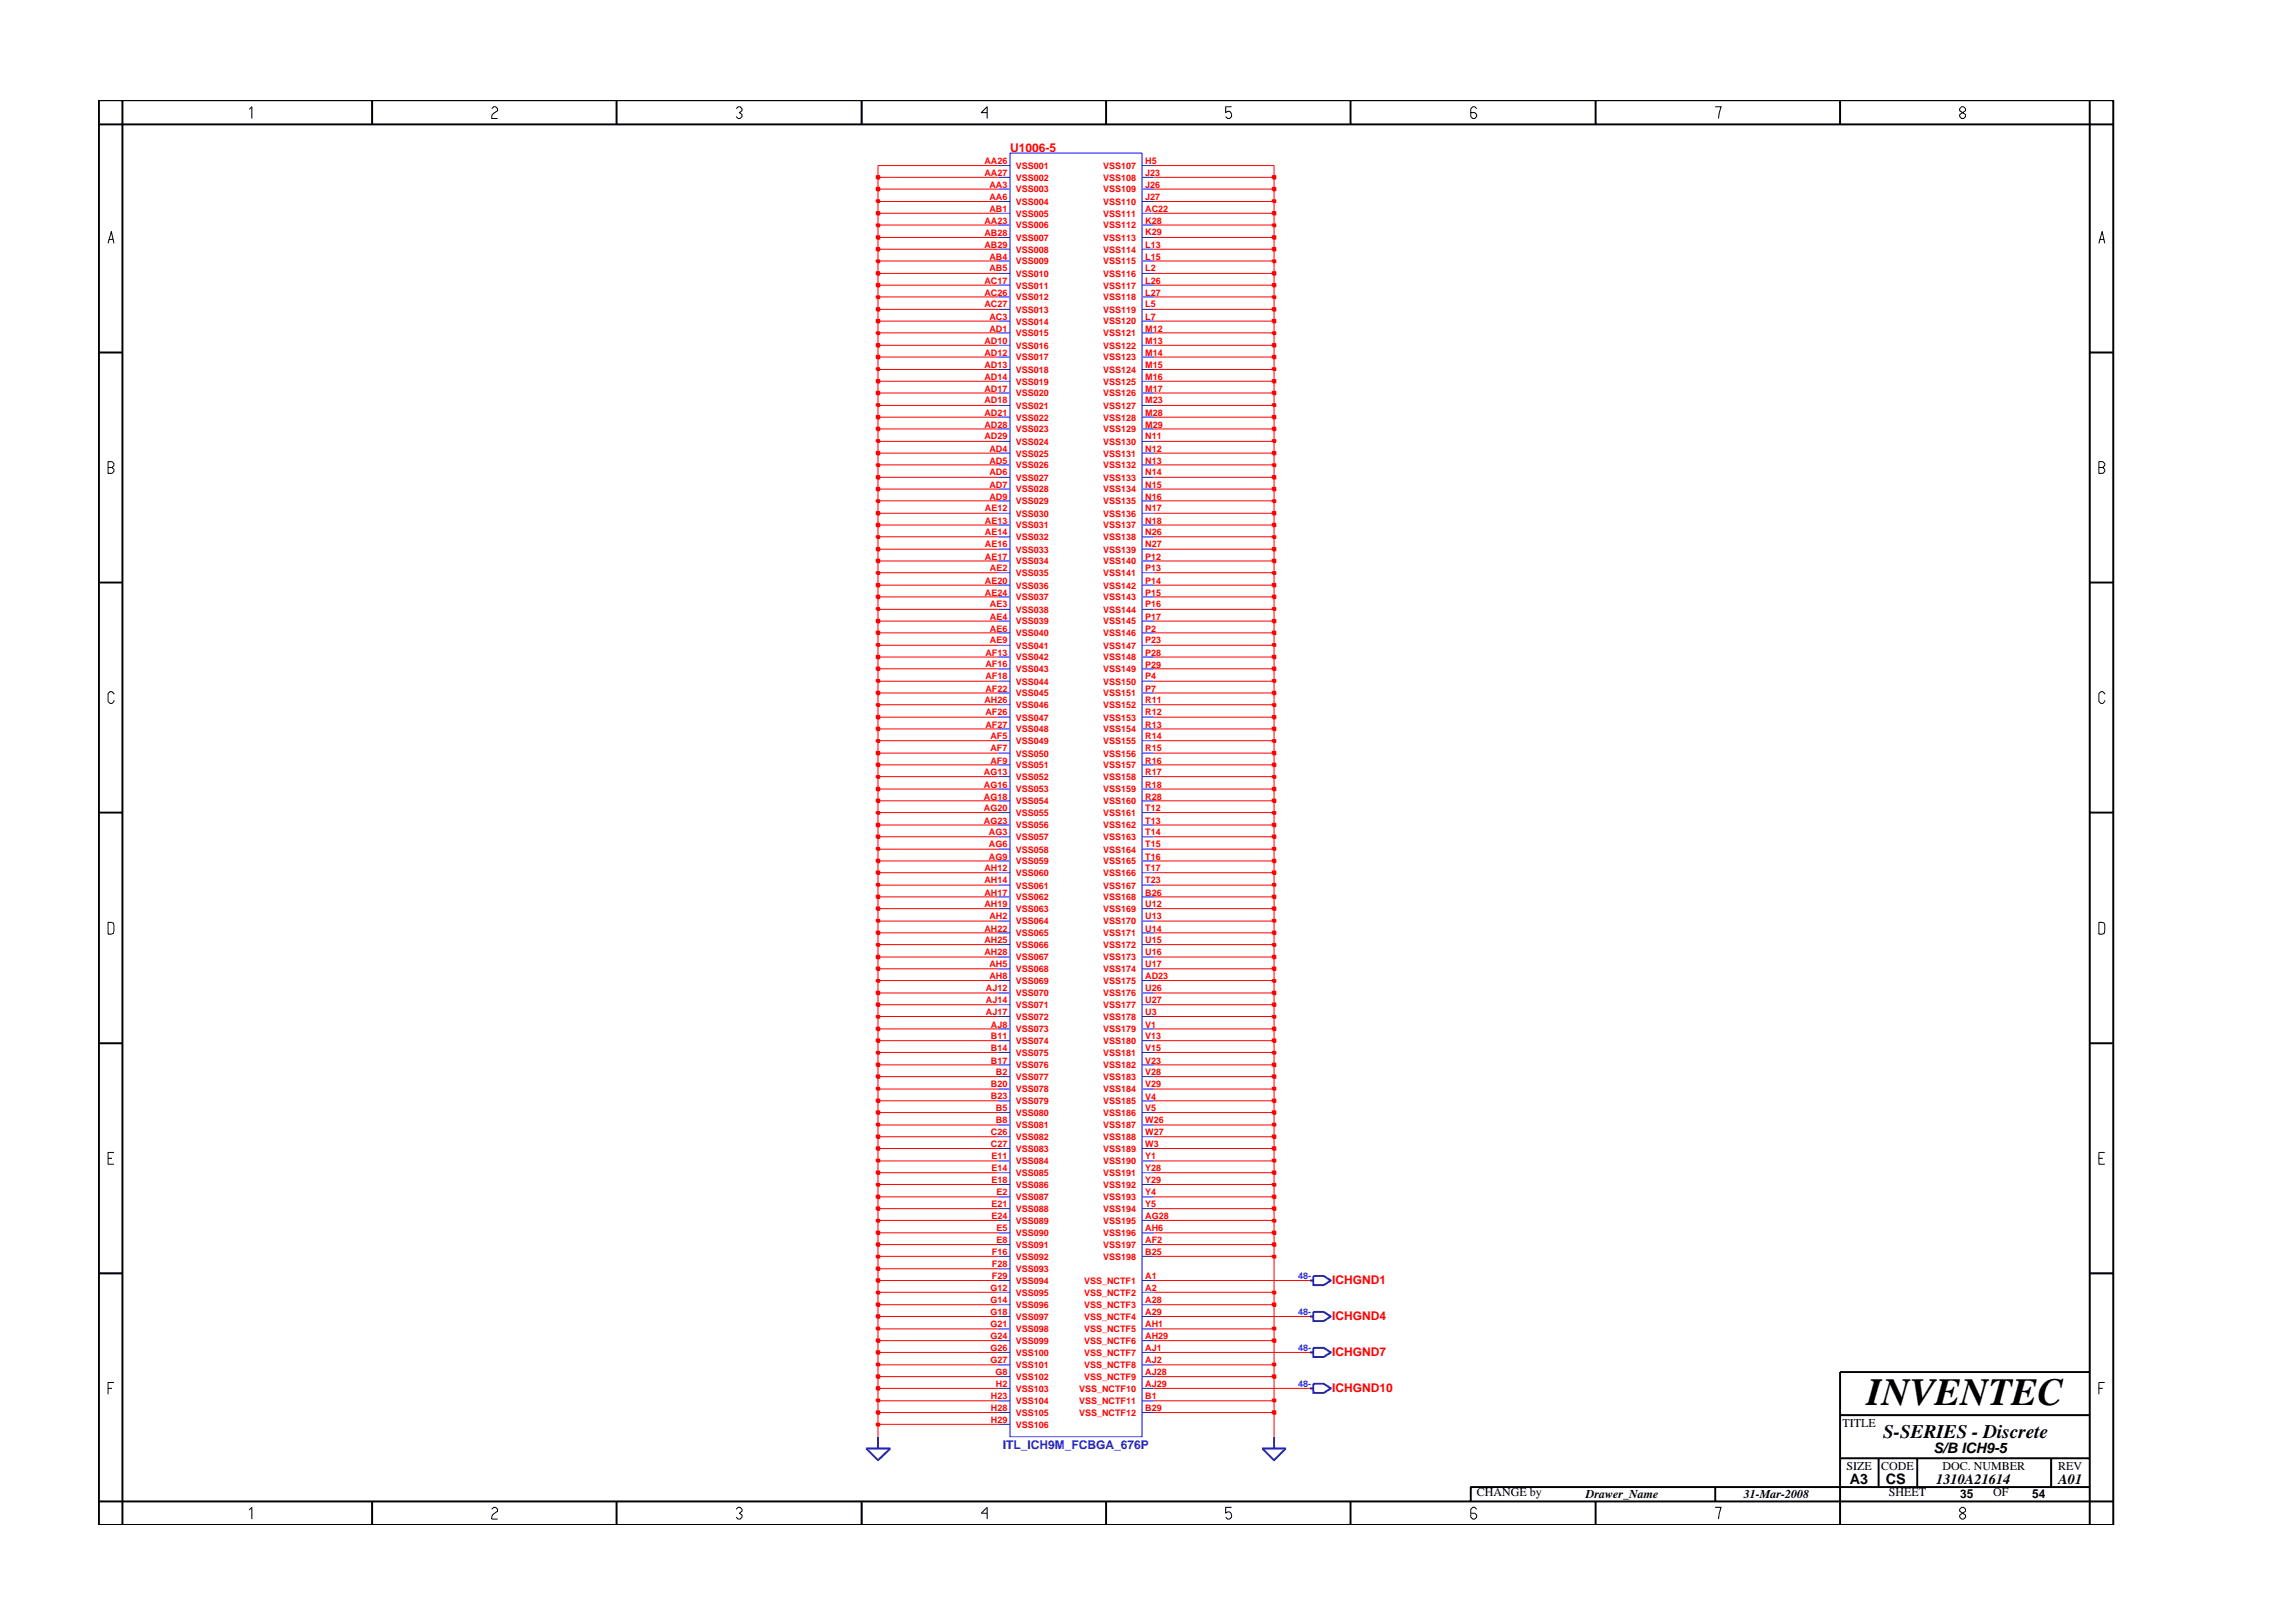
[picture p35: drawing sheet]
<svg xmlns="http://www.w3.org/2000/svg" width="297mm" height="210mm" viewBox="0 0 297 210" stroke-linecap="round" stroke-linejoin="round" font-family="sans-serif">
<defs><g id="words">
<text font-size="5" x="241.8" y="182">INVENTEC</text>
<text font-size="2.5" x="244" y="186.3">S-SERIES - Discrete</text>
<g font-size="1.9">
<text x="250.4" y="188.3">S/B ICH9-5</text>
<text x="239.6" y="192.2">A3</text>
<text x="244.3" y="192.3">CS</text>
<text x="250.8" y="192.2">1310A21614</text>
<text x="266.6" y="192.2">A01</text>
</g>
<g font-size="1.6" fill="#f00">
<text x="130.8" y="19.7">U1006-5</text>
<text x="172.6" y="166.3">ICHGND1</text>
<text x="172.6" y="171">ICHGND4</text>
<text x="172.6" y="175.6">ICHGND7</text>
<text x="172.6" y="180.3">ICHGND10</text>
</g>
<g font-size="1.6">
<text x="238.7" y="184.8">TITLE</text>
<text x="239.2" y="190.4">SIZE</text>
<text x="243.7" y="190.4">CODE</text>
<text x="251.6" y="190.4">DOC. NUMBER</text>
<text x="266.6" y="190.4">REV</text>
<text x="191.3" y="193.9">CHANGE by</text>
<text x="205.4" y="194.1">Drawer_Name</text>
<text x="225.9" y="194.1">31-Mar-2008</text>
<text x="244.7" y="193.9">SHEET</text>
<text x="253.9" y="194.1">35</text>
<text x="258.2" y="193.9">OF</text>
<text x="263.3" y="194.1">54</text>
</g>
<text font-size="1.6" fill="#00f" x="129.9" y="187.7">ITL_ICH9M_FCBGA_676P</text>
<g font-size="1.2" fill="#f00">
<text x="127.5" y="21.2">AA26</text>
<text x="127.5" y="22.8">AA27</text>
<text x="131.6" y="21.9">VSS001</text>
<text x="131.6" y="23.4">VSS002</text>
<text x="142.9" y="21.9">VSS107</text>
<text x="142.9" y="23.4">VSS108</text>
<text x="148.4" y="21.2">H5</text>
<text x="148.4" y="22.8">J23</text>
<text x="127.5" y="29">AA23</text>
<text x="128.2" y="27.5">AB1</text>
<text x="128.2" y="24.3">AA3</text>
<text x="128.2" y="25.9">AA6</text>
<text x="131.6" y="28.1">VSS005</text>
<text x="131.6" y="29.6">VSS006</text>
<text x="131.6" y="24.9">VSS003</text>
<text x="131.6" y="26.5">VSS004</text>
<text x="142.9" y="24.9">VSS109</text>
<text x="142.9" y="26.5">VSS110</text>
<text x="142.9" y="28.1">VSS111</text>
<text x="142.9" y="29.6">VSS112</text>
<text x="148.4" y="24.3">J26</text>
<text x="148.4" y="25.9">J27</text>
<text x="148.4" y="27.5">AC22</text>
<text x="148.4" y="29">K28</text>
<text x="127.5" y="30.5">AB28</text>
<text x="127.5" y="32.1">AB29</text>
<text x="128.2" y="33.6">AB4</text>
<text x="128.2" y="35.2">AB5</text>
<text x="131.6" y="31.2">VSS007</text>
<text x="131.6" y="32.7">VSS008</text>
<text x="131.6" y="34.2">VSS009</text>
<text x="131.6" y="35.9">VSS010</text>
<text x="142.9" y="31.2">VSS113</text>
<text x="142.9" y="32.7">VSS114</text>
<text x="142.9" y="34.2">VSS115</text>
<text x="142.9" y="35.9">VSS116</text>
<text x="148.4" y="30.5">K29</text>
<text x="148.4" y="32.1">L13</text>
<text x="148.4" y="33.6">L15</text>
<text x="148.4" y="35.2">L2</text>
<text x="127.5" y="36.8">AC17</text>
<text x="127.5" y="38.3">AC26</text>
<text x="127.5" y="39.8">AC27</text>
<text x="128.2" y="41.4">AC3</text>
<text x="131.6" y="37.4">VSS011</text>
<text x="131.6" y="38.9">VSS012</text>
<text x="131.6" y="40.5">VSS013</text>
<text x="142.9" y="37.4">VSS117</text>
<text x="142.9" y="38.9">VSS118</text>
<text x="142.9" y="40.5">VSS119</text>
<text x="148.4" y="36.8">L26</text>
<text x="148.4" y="38.3">L27</text>
<text x="148.4" y="39.8">L5</text>
<text x="148.4" y="41.4">L7</text>
<text x="127.5" y="44.6">AD10</text>
<text x="127.5" y="46.1">AD12</text>
<text x="127.5" y="47.6">AD13</text>
<text x="128.2" y="43">AD1</text>
<text x="131.6" y="45.2">VSS016</text>
<text x="131.6" y="46.7">VSS017</text>
<text x="131.6" y="42">VSS014</text>
<text x="131.6" y="43.6">VSS015</text>
<text x="142.9" y="46.7">VSS123</text>
<text x="142.9" y="42">VSS120</text>
<text x="142.9" y="43.6">VSS121</text>
<text x="142.9" y="45.2">VSS122</text>
<text x="148.4" y="44.6">M13</text>
<text x="148.4" y="46.1">M14</text>
<text x="148.4" y="47.6">M15</text>
<text x="148.4" y="43">M12</text>
<text x="127.5" y="49.2">AD14</text>
<text x="127.5" y="50.7">AD17</text>
<text x="127.5" y="52.3">AD18</text>
<text x="127.5" y="53.9">AD21</text>
<text x="131.6" y="48.3">VSS018</text>
<text x="131.6" y="49.8">VSS019</text>
<text x="131.6" y="51.4">VSS020</text>
<text x="131.6" y="53">VSS021</text>
<text x="142.9" y="48.3">VSS124</text>
<text x="142.9" y="49.8">VSS125</text>
<text x="142.9" y="51.4">VSS126</text>
<text x="142.9" y="53">VSS127</text>
<text x="148.4" y="49.2">M16</text>
<text x="148.4" y="50.7">M17</text>
<text x="148.4" y="52.3">M23</text>
<text x="148.4" y="53.9">M28</text>
<text x="127.5" y="55.4">AD28</text>
<text x="127.5" y="56.9">AD29</text>
<text x="128.2" y="58.5">AD4</text>
<text x="131.6" y="54.5">VSS022</text>
<text x="131.6" y="56">VSS023</text>
<text x="131.6" y="57.6">VSS024</text>
<text x="131.6" y="59.1">VSS025</text>
<text x="142.9" y="54.5">VSS128</text>
<text x="142.9" y="56">VSS129</text>
<text x="142.9" y="57.6">VSS130</text>
<text x="142.9" y="59.1">VSS131</text>
<text x="148.4" y="55.4">M29</text>
<text x="148.4" y="56.9">N11</text>
<text x="148.4" y="58.5">N12</text>
<text x="128.2" y="60.1">AD5</text>
<text x="128.2" y="61.6">AD6</text>
<text x="128.2" y="63.2">AD7</text>
<text x="128.2" y="64.7">AD9</text>
<text x="131.6" y="62.3">VSS027</text>
<text x="131.6" y="63.8">VSS028</text>
<text x="131.6" y="65.3">VSS029</text>
<text x="131.6" y="60.7">VSS026</text>
<text x="142.9" y="62.3">VSS133</text>
<text x="142.9" y="63.8">VSS134</text>
<text x="142.9" y="65.3">VSS135</text>
<text x="142.9" y="60.7">VSS132</text>
<text x="148.4" y="61.6">N14</text>
<text x="148.4" y="63.2">N15</text>
<text x="148.4" y="64.7">N16</text>
<text x="148.4" y="60.1">N13</text>
<text x="127.6" y="66.2">AE12</text>
<text x="127.6" y="67.8">AE13</text>
<text x="127.6" y="69.4">AE14</text>
<text x="127.6" y="70.9">AE16</text>
<text x="131.6" y="66.9">VSS030</text>
<text x="131.6" y="68.5">VSS031</text>
<text x="131.6" y="70">VSS032</text>
<text x="131.6" y="71.6">VSS033</text>
<text x="142.9" y="66.9">VSS136</text>
<text x="142.9" y="68.5">VSS137</text>
<text x="142.9" y="70">VSS138</text>
<text x="142.9" y="71.6">VSS139</text>
<text x="148.4" y="66.2">N17</text>
<text x="148.4" y="67.8">N18</text>
<text x="148.4" y="69.4">N26</text>
<text x="148.4" y="70.9">N27</text>
<text x="127.6" y="77.2">AE24</text>
<text x="127.6" y="72.5">AE17</text>
<text x="127.6" y="75.6">AE20</text>
<text x="128.2" y="74">AE2</text>
<text x="131.6" y="77.8">VSS037</text>
<text x="131.6" y="73.1">VSS034</text>
<text x="131.6" y="74.6">VSS035</text>
<text x="131.6" y="76.2">VSS036</text>
<text x="142.9" y="73.1">VSS140</text>
<text x="142.9" y="74.6">VSS141</text>
<text x="142.9" y="76.2">VSS142</text>
<text x="142.9" y="77.8">VSS143</text>
<text x="148.4" y="77.2">P15</text>
<text x="148.4" y="72.5">P12</text>
<text x="148.4" y="74">P13</text>
<text x="148.4" y="75.6">P14</text>
<text x="128.2" y="78.7">AE3</text>
<text x="128.2" y="80.3">AE4</text>
<text x="128.2" y="81.8">AE6</text>
<text x="128.2" y="83.3">AE9</text>
<text x="131.6" y="79.4">VSS038</text>
<text x="131.6" y="80.9">VSS039</text>
<text x="131.6" y="82.4">VSS040</text>
<text x="142.9" y="79.4">VSS144</text>
<text x="142.9" y="80.9">VSS145</text>
<text x="142.9" y="82.4">VSS146</text>
<text x="148.4" y="78.7">P16</text>
<text x="148.4" y="80.3">P17</text>
<text x="148.4" y="81.8">P2</text>
<text x="148.4" y="83.3">P23</text>
<text x="127.7" y="84.9">AF13</text>
<text x="127.7" y="86.5">AF16</text>
<text x="127.7" y="88">AF18</text>
<text x="127.7" y="89.6">AF22</text>
<text x="131.6" y="84">VSS041</text>
<text x="131.6" y="85.6">VSS042</text>
<text x="131.6" y="87.1">VSS043</text>
<text x="131.6" y="88.7">VSS044</text>
<text x="142.9" y="84">VSS147</text>
<text x="142.9" y="85.6">VSS148</text>
<text x="142.9" y="87.1">VSS149</text>
<text x="142.9" y="88.7">VSS150</text>
<text x="148.4" y="84.9">P28</text>
<text x="148.4" y="86.5">P29</text>
<text x="148.4" y="88">P4</text>
<text x="148.4" y="89.6">P7</text>
<text x="127.5" y="91.1">AH26</text>
<text x="127.7" y="92.7">AF26</text>
<text x="127.7" y="94.3">AF27</text>
<text x="128.3" y="95.8">AF5</text>
<text x="131.6" y="90.2">VSS045</text>
<text x="131.6" y="91.7">VSS046</text>
<text x="131.6" y="93.3">VSS047</text>
<text x="131.6" y="94.9">VSS048</text>
<text x="142.9" y="90.2">VSS151</text>
<text x="142.9" y="91.7">VSS152</text>
<text x="142.9" y="93.3">VSS153</text>
<text x="142.9" y="94.9">VSS154</text>
<text x="148.4" y="94.3">R13</text>
<text x="148.4" y="95.8">R14</text>
<text x="148.4" y="91.1">R11</text>
<text x="148.4" y="92.7">R12</text>
<text x="127.5" y="100.4">AG13</text>
<text x="128.3" y="97.3">AF7</text>
<text x="128.3" y="98.9">AF9</text>
<text x="131.6" y="98">VSS050</text>
<text x="131.6" y="99.5">VSS051</text>
<text x="131.6" y="101.1">VSS052</text>
<text x="131.6" y="96.4">VSS049</text>
<text x="142.9" y="96.4">VSS155</text>
<text x="142.9" y="98">VSS156</text>
<text x="142.9" y="99.5">VSS157</text>
<text x="142.9" y="101.1">VSS158</text>
<text x="148.4" y="97.3">R15</text>
<text x="148.4" y="98.9">R16</text>
<text x="148.4" y="100.4">R17</text>
<text x="127.5" y="102.1">AG16</text>
<text x="127.5" y="103.6">AG18</text>
<text x="127.5" y="105.1">AG20</text>
<text x="127.5" y="106.7">AG23</text>
<text x="131.6" y="102.7">VSS053</text>
<text x="131.6" y="104.2">VSS054</text>
<text x="131.6" y="105.7">VSS055</text>
<text x="131.6" y="107.3">VSS056</text>
<text x="142.9" y="102.7">VSS159</text>
<text x="142.9" y="104.2">VSS160</text>
<text x="142.9" y="105.7">VSS161</text>
<text x="142.9" y="107.3">VSS162</text>
<text x="148.4" y="102.1">R18</text>
<text x="148.4" y="103.6">R28</text>
<text x="148.4" y="105.1">T12</text>
<text x="148.4" y="106.7">T13</text>
<text x="127.5" y="112.9">AH12</text>
<text x="128.1" y="108.2">AG3</text>
<text x="128.1" y="109.8">AG6</text>
<text x="128.1" y="111.4">AG9</text>
<text x="131.6" y="108.8">VSS057</text>
<text x="131.6" y="110.4">VSS058</text>
<text x="131.6" y="112">VSS059</text>
<text x="131.6" y="113.5">VSS060</text>
<text x="142.9" y="112">VSS165</text>
<text x="142.9" y="113.5">VSS166</text>
<text x="142.9" y="108.8">VSS163</text>
<text x="142.9" y="110.4">VSS164</text>
<text x="148.4" y="111.4">T16</text>
<text x="148.4" y="112.9">T17</text>
<text x="148.4" y="108.2">T14</text>
<text x="148.4" y="109.8">T15</text>
<text x="127.5" y="114.4">AH14</text>
<text x="127.5" y="116">AH17</text>
<text x="127.5" y="117.5">AH19</text>
<text x="128.2" y="119.1">AH2</text>
<text x="131.6" y="115.1">VSS061</text>
<text x="131.6" y="116.6">VSS062</text>
<text x="131.6" y="118.2">VSS063</text>
<text x="131.6" y="119.8">VSS064</text>
<text x="142.9" y="115.1">VSS167</text>
<text x="142.9" y="116.6">VSS168</text>
<text x="142.9" y="118.2">VSS169</text>
<text x="142.9" y="119.8">VSS170</text>
<text x="148.4" y="114.4">T23</text>
<text x="148.4" y="116">B26</text>
<text x="148.4" y="117.5">U12</text>
<text x="148.4" y="119.1">U13</text>
<text x="127.5" y="120.7">AH22</text>
<text x="127.5" y="122.2">AH25</text>
<text x="127.5" y="123.7">AH28</text>
<text x="128.2" y="125.3">AH5</text>
<text x="131.6" y="121.3">VSS065</text>
<text x="131.6" y="122.8">VSS066</text>
<text x="131.6" y="124.4">VSS067</text>
<text x="131.6" y="125.9">VSS068</text>
<text x="142.9" y="121.3">VSS171</text>
<text x="142.9" y="122.8">VSS172</text>
<text x="142.9" y="124.4">VSS173</text>
<text x="142.9" y="125.9">VSS174</text>
<text x="148.4" y="120.7">U14</text>
<text x="148.4" y="122.2">U15</text>
<text x="148.4" y="123.7">U16</text>
<text x="148.4" y="125.3">U17</text>
<text x="127.7" y="128.4">AJ12</text>
<text x="127.7" y="130">AJ14</text>
<text x="127.7" y="131.5">AJ17</text>
<text x="128.2" y="126.9">AH8</text>
<text x="131.6" y="127.5">VSS069</text>
<text x="131.6" y="129.1">VSS070</text>
<text x="131.6" y="130.6">VSS071</text>
<text x="142.9" y="129.1">VSS176</text>
<text x="142.9" y="130.6">VSS177</text>
<text x="142.9" y="127.5">VSS175</text>
<text x="148.4" y="126.9">AD23</text>
<text x="148.4" y="128.4">U26</text>
<text x="148.4" y="130">U27</text>
<text x="148.4" y="131.5">U3</text>
<text x="128.4" y="133.1">AJ8</text>
<text x="128.4" y="134.6">B11</text>
<text x="128.4" y="136.2">B14</text>
<text x="128.4" y="137.8">B17</text>
<text x="131.6" y="132.1">VSS072</text>
<text x="131.6" y="133.7">VSS073</text>
<text x="131.6" y="135.3">VSS074</text>
<text x="131.6" y="136.8">VSS075</text>
<text x="142.9" y="132.1">VSS178</text>
<text x="142.9" y="133.7">VSS179</text>
<text x="142.9" y="135.3">VSS180</text>
<text x="142.9" y="136.8">VSS181</text>
<text x="148.4" y="133.1">V1</text>
<text x="148.4" y="134.6">V13</text>
<text x="148.4" y="136.2">V15</text>
<text x="148.4" y="137.8">V23</text>
<text x="128.4" y="142.4">B23</text>
<text x="128.4" y="140.8">B20</text>
<text x="129" y="144">B5</text>
<text x="129" y="139.3">B2</text>
<text x="131.6" y="138.4">VSS076</text>
<text x="131.6" y="139.9">VSS077</text>
<text x="131.6" y="141.5">VSS078</text>
<text x="131.6" y="143">VSS079</text>
<text x="142.9" y="138.4">VSS182</text>
<text x="142.9" y="139.9">VSS183</text>
<text x="142.9" y="141.5">VSS184</text>
<text x="142.9" y="143">VSS185</text>
<text x="148.4" y="144">V5</text>
<text x="148.4" y="139.3">V28</text>
<text x="148.4" y="140.8">V29</text>
<text x="148.4" y="142.4">V4</text>
<text x="128.4" y="147.1">C26</text>
<text x="128.4" y="148.6">C27</text>
<text x="129" y="145.5">B8</text>
<text x="131.6" y="144.6">VSS080</text>
<text x="131.6" y="146.2">VSS081</text>
<text x="131.6" y="147.7">VSS082</text>
<text x="131.6" y="149.2">VSS083</text>
<text x="142.9" y="146.2">VSS187</text>
<text x="142.9" y="147.7">VSS188</text>
<text x="142.9" y="149.2">VSS189</text>
<text x="142.9" y="144.6">VSS186</text>
<text x="148.4" y="145.5">W26</text>
<text x="148.4" y="147.1">W27</text>
<text x="148.4" y="148.6">W3</text>
<text x="128.4" y="150.1">E11</text>
<text x="128.4" y="151.8">E14</text>
<text x="128.4" y="153.3">E18</text>
<text x="129.1" y="154.8">E2</text>
<text x="131.6" y="150.8">VSS084</text>
<text x="131.6" y="152.4">VSS085</text>
<text x="131.6" y="153.9">VSS086</text>
<text x="131.6" y="155.5">VSS087</text>
<text x="142.9" y="150.8">VSS190</text>
<text x="142.9" y="152.4">VSS191</text>
<text x="142.9" y="153.9">VSS192</text>
<text x="142.9" y="155.5">VSS193</text>
<text x="148.4" y="150.1">Y1</text>
<text x="148.4" y="151.8">Y28</text>
<text x="148.4" y="153.3">Y29</text>
<text x="148.4" y="154.8">Y4</text>
<text x="128.4" y="156.4">E21</text>
<text x="128.4" y="157.9">E24</text>
<text x="129.1" y="159.5">E5</text>
<text x="129.1" y="161.1">E8</text>
<text x="131.6" y="161.7">VSS091</text>
<text x="131.6" y="157">VSS088</text>
<text x="131.6" y="158.5">VSS089</text>
<text x="131.6" y="160.1">VSS090</text>
<text x="142.9" y="161.7">VSS197</text>
<text x="142.9" y="157">VSS194</text>
<text x="142.9" y="158.5">VSS195</text>
<text x="142.9" y="160.1">VSS196</text>
<text x="148.4" y="161.1">AF2</text>
<text x="148.4" y="156.4">Y5</text>
<text x="148.4" y="157.9">AG28</text>
<text x="148.4" y="159.5">AH6</text>
<text x="128.3" y="167.2">G12</text>
<text x="128.5" y="162.6">F16</text>
<text x="128.5" y="164.2">F28</text>
<text x="128.5" y="165.7">F29</text>
<text x="131.6" y="163.2">VSS092</text>
<text x="131.6" y="164.8">VSS093</text>
<text x="131.6" y="166.3">VSS094</text>
<text x="131.6" y="167.9">VSS095</text>
<text x="140.4" y="166.3">VSS_NCTF1</text>
<text x="140.4" y="167.9">VSS_NCTF2</text>
<text x="142.9" y="163.2">VSS198</text>
<text x="148.4" y="162.6">B25</text>
<text x="148.4" y="165.7">A1</text>
<text x="148.4" y="167.2">A2</text>
<text x="128.3" y="168.9">G14</text>
<text x="128.3" y="170.4">G18</text>
<text x="128.3" y="171.9">G21</text>
<text x="128.3" y="173.5">G24</text>
<text x="131.6" y="169.5">VSS096</text>
<text x="131.6" y="171">VSS097</text>
<text x="131.6" y="172.6">VSS098</text>
<text x="140.4" y="169.5">VSS_NCTF3</text>
<text x="140.4" y="171">VSS_NCTF4</text>
<text x="140.4" y="172.6">VSS_NCTF5</text>
<text x="148.4" y="168.9">A28</text>
<text x="148.4" y="170.4">A29</text>
<text x="148.4" y="171.9">AH1</text>
<text x="148.4" y="173.5">AH29</text>
<text x="128.3" y="175">G26</text>
<text x="128.3" y="176.6">G27</text>
<text x="128.9" y="178.2">G8</text>
<text x="129" y="179.7">H2</text>
<text x="131.6" y="174.1">VSS099</text>
<text x="131.6" y="175.6">VSS100</text>
<text x="131.6" y="177.3">VSS101</text>
<text x="131.6" y="178.8">VSS102</text>
<text x="140.4" y="174.1">VSS_NCTF6</text>
<text x="140.4" y="175.6">VSS_NCTF7</text>
<text x="140.4" y="177.3">VSS_NCTF8</text>
<text x="140.4" y="178.8">VSS_NCTF9</text>
<text x="148.4" y="179.7">AJ29</text>
<text x="148.4" y="175">AJ1</text>
<text x="148.4" y="176.6">AJ2</text>
<text x="148.4" y="178.2">AJ28</text>
<text x="128.4" y="184.3">H29</text>
<text x="128.4" y="181.2">H23</text>
<text x="128.4" y="182.8">H28</text>
<text x="131.6" y="185">VSS106</text>
<text x="131.6" y="180.3">VSS103</text>
<text x="131.6" y="181.9">VSS104</text>
<text x="131.6" y="183.4">VSS105</text>
<text x="139.8" y="180.3">VSS_NCTF10</text>
<text x="139.8" y="181.9">VSS_NCTF11</text>
<text x="139.8" y="183.4">VSS_NCTF12</text>
<text x="148.4" y="181.2">B1</text>
<text x="148.4" y="182.8">B29</text>
</g>
<g font-size="1.2" fill="#00f">
<text x="168.2" y="165.7">48-</text>
<text x="168.2" y="170.4">48-</text>
<text x="168.2" y="175">48-</text>
<text x="168.2" y="179.7">48-</text>
</g>
</g></defs>
<path d="M169.7 170.5h.4M169.7 175.2h.4M169.7 179.9h.4M169.7 165.9h.4M170.1 170h1.4l.9 .5-.9 .6h-1.4zM170.1 174.6h1.4l.9 .6-.9 .6h-1.4zM170.1 179.3h1.4l.9 .6-.9 .6h-1.4zM170.1 165.3h1.4l.9 .6-.9 .6h-1.4zM112.2 187.6h3.1l-1.6 1.6zM113.7 186.1v1.5M163.5 187.6h3.1l-1.6 1.6zM165 186.1v1.5" fill="none" stroke="#00f" stroke-width=".25"/>
<g fill="none" stroke="#00f" stroke-width=".13">
<path d="M130.8 19.8h17.1v166.3h-17.1zM129.3 23h1.5M129.3 26.1h1.5M129.3 29.2h1.5M129.3 32.3h1.5M129.3 35.4h1.5M129.3 38.5h1.5M129.3 21.4h1.5M129.3 24.5h1.5M129.3 27.6h1.5M129.3 30.8h1.5M129.3 33.8h1.5"/>
<path d="M129.3 36.9h1.5M147.9 21.4h1.6M147.9 24.5h1.6M147.9 27.6h1.6M147.9 30.8h1.6M147.9 33.8h1.6M147.9 36.9h1.6M147.9 23h1.6M147.9 26.1h1.6M147.9 29.2h1.6M147.9 32.3h1.6M147.9 35.4h1.6"/>
<path d="M147.9 38.5h1.6M129.3 41.6h1.5M129.3 44.7h1.5M129.3 47.9h1.5M129.3 50.9h1.5M129.3 54h1.5M129.3 57.2h1.5M129.3 40.1h1.5M129.3 43.1h1.5M129.3 46.3h1.5M129.3 49.4h1.5M129.3 52.5h1.5"/>
<path d="M129.3 55.6h1.5M129.3 58.7h1.5M147.9 40.1h1.6M147.9 43.1h1.6M147.9 46.3h1.6M147.9 49.4h1.6M147.9 52.5h1.6M147.9 55.6h1.6M147.9 58.7h1.6M147.9 41.6h1.6M147.9 44.7h1.6M147.9 47.9h1.6"/>
<path d="M147.9 50.9h1.6M147.9 54h1.6M147.9 57.2h1.6M129.3 60.2h1.5M129.3 63.4h1.5M129.3 66.5h1.5M129.3 69.5h1.5M129.3 72.7h1.5M129.3 75.8h1.5M129.3 78.9h1.5M129.3 61.8h1.5M129.3 64.9h1.5"/>
<path d="M129.3 68h1.5M129.3 71.1h1.5M129.3 74.2h1.5M129.3 77.3h1.5M147.9 61.8h1.6M147.9 64.9h1.6M147.9 68h1.6M147.9 71.1h1.6M147.9 74.2h1.6M147.9 77.3h1.6M147.9 60.2h1.6M147.9 63.4h1.6"/>
<path d="M147.9 66.5h1.6M147.9 69.5h1.6M147.9 72.7h1.6M147.9 75.8h1.6M147.9 78.9h1.6M129.3 82h1.5M129.3 85.1h1.5M129.3 88.3h1.5M129.3 91.3h1.5M129.3 94.4h1.5M129.3 97.6h1.5M129.3 80.5h1.5"/>
<path d="M129.3 83.6h1.5M129.3 86.6h1.5M129.3 89.8h1.5M129.3 92.9h1.5M129.3 96h1.5M129.3 99.1h1.5M147.9 80.5h1.6M147.9 83.6h1.6M147.9 86.6h1.6M147.9 89.8h1.6M147.9 92.9h1.6M147.9 96h1.6"/>
<path d="M147.9 99.1h1.6M147.9 82h1.6M147.9 85.1h1.6M147.9 88.3h1.6M147.9 91.3h1.6M147.9 94.4h1.6M147.9 97.6h1.6M129.3 100.6h1.5M129.3 103.7h1.5M129.3 106.9h1.5M129.3 110h1.5M129.3 113.1h1.5"/>
<path d="M129.3 116.2h1.5M129.3 119.3h1.5M129.3 102.2h1.5M129.3 105.3h1.5M129.3 108.4h1.5M129.3 111.5h1.5M129.3 114.7h1.5M129.3 117.7h1.5M147.9 102.2h1.6M147.9 105.3h1.6M147.9 108.4h1.6M147.9 111.5h1.6"/>
<path d="M147.9 114.7h1.6M147.9 117.7h1.6M147.9 100.6h1.6M147.9 103.7h1.6M147.9 106.9h1.6M147.9 110h1.6M147.9 113.1h1.6M147.9 116.2h1.6M147.9 119.3h1.6M129.3 122.4h1.5M129.3 125.5h1.5M129.3 128.6h1.5"/>
<path d="M129.3 131.7h1.5M129.3 134.8h1.5M129.3 138h1.5M129.3 120.8h1.5M129.3 124h1.5M129.3 127h1.5M129.3 130.2h1.5M129.3 133.3h1.5M129.3 136.3h1.5M129.3 139.5h1.5M147.9 120.8h1.6M147.9 124h1.6"/>
<path d="M147.9 127h1.6M147.9 130.2h1.6M147.9 133.3h1.6M147.9 136.3h1.6M147.9 139.5h1.6M147.9 122.4h1.6M147.9 125.5h1.6M147.9 128.6h1.6M147.9 131.7h1.6M147.9 134.8h1.6M147.9 138h1.6M129.3 141.1h1.5"/>
<path d="M129.3 144.1h1.5M129.3 147.3h1.5M129.3 150.4h1.5M129.3 153.4h1.5M129.3 156.6h1.5M129.3 159.7h1.5M129.3 142.6h1.5M129.3 145.7h1.5M129.3 148.8h1.5M129.3 151.9h1.5M129.3 155.1h1.5M129.3 158.1h1.5"/>
<path d="M147.9 155.1h1.6M147.9 158.1h1.6M147.9 156.6h1.6M147.9 159.7h1.6M147.9 142.6h1.6M147.9 145.7h1.6M147.9 148.8h1.6M147.9 151.9h1.6M147.9 141.1h1.6M147.9 144.1h1.6M147.9 147.3h1.6M147.9 150.4h1.6"/>
<path d="M147.9 153.4h1.6M129.3 162.8h1.5M129.3 165.9h1.5M129.3 169h1.5M129.3 175.2h1.5M129.3 178.3h1.5M129.3 161.2h1.5M129.3 164.4h1.5M129.3 167.4h1.5M129.3 170.5h1.5M129.3 172.2h1.5M129.3 173.7h1.5"/>
<path d="M129.3 176.8h1.5M129.3 179.9h1.5M147.9 161.2h1.6M147.9 162.8h1.6M147.9 165.9h1.6M147.9 169h1.6M147.9 172.2h1.6M147.9 175.2h1.6M147.9 178.3h1.6M147.9 167.4h1.6M147.9 170.5h1.6M147.9 173.7h1.6"/>
<path d="M147.9 176.8h1.6M147.9 179.9h1.6M129.3 181.5h1.5M129.3 184.5h1.5M129.3 183h1.5M147.9 181.5h1.6M147.9 183h1.6"/>
</g>
<path d="M113.7 184.5v1.6M165 183v3.1" fill="none" stroke="#f00" stroke-width=".13"/>
<path d="M113.6 184.4h.3v.3h-.3z" fill="#8e2323"/>
<path d="M113.6 184.4h.3v.3h-.3z" fill="none" stroke="#f00" stroke-width=".25"/>
<path d="M113.7 183v1.5h15.6" fill="none" stroke="#f00" stroke-width=".13"/>
<path d="M113.6 182.8h.3v.4h-.3z" fill="#8e2323"/>
<path d="M113.6 182.8h.3v.4h-.3z" fill="none" stroke="#f00" stroke-width=".25"/>
<path d="M113.7 181.5v1.5h15.6M149.5 183h15.5" fill="none" stroke="#f00" stroke-width=".13"/>
<path d="M164.9 182.8h.3v.4h-.3z" fill="#8e2323"/>
<path d="M164.9 182.8h.3v.4h-.3z" fill="none" stroke="#f00" stroke-width=".25"/>
<path d="M165 181.5v1.5" fill="none" stroke="#f00" stroke-width=".13"/>
<path d="M113.6 181.3h.3v.3h-.3z" fill="#8e2323"/>
<path d="M113.6 181.3h.3v.3h-.3z" fill="none" stroke="#f00" stroke-width=".25"/>
<path d="M113.7 179.9v1.6h15.6M149.5 181.5h15.5" fill="none" stroke="#f00" stroke-width=".13"/>
<path d="M164.9 181.3h.3v.3h-.3z" fill="#8e2323"/>
<path d="M164.9 181.3h.3v.3h-.3z" fill="none" stroke="#f00" stroke-width=".25"/>
<path d="M165 178.3v3.2" fill="none" stroke="#f00" stroke-width=".13"/>
<path d="M113.6 179.7h.3v.3h-.3z" fill="#8e2323"/>
<path d="M113.6 179.7h.3v.3h-.3z" fill="none" stroke="#f00" stroke-width=".25"/>
<path d="M113.7 178.3v1.6h15.6M149.5 179.9h20.2" fill="none" stroke="#f00" stroke-width=".13"/>
<path d="M113.6 178.2h.3v.3h-.3z" fill="#8e2323"/>
<path d="M113.6 178.2h.3v.3h-.3z" fill="none" stroke="#f00" stroke-width=".25"/>
<path d="M113.7 176.8v1.5h15.6M149.5 178.3h15.5" fill="none" stroke="#f00" stroke-width=".13"/>
<path d="M164.9 178.2h.3v.3h-.3z" fill="#8e2323"/>
<path d="M164.9 178.2h.3v.3h-.3z" fill="none" stroke="#f00" stroke-width=".25"/>
<path d="M165 176.8v1.5" fill="none" stroke="#f00" stroke-width=".13"/>
<path d="M113.6 176.6h.3v.3h-.3z" fill="#8e2323"/>
<path d="M113.6 176.6h.3v.3h-.3z" fill="none" stroke="#f00" stroke-width=".25"/>
<path d="M113.7 175.2v1.6h15.6M149.5 176.8h15.5" fill="none" stroke="#f00" stroke-width=".13"/>
<path d="M164.9 176.6h.3v.3h-.3z" fill="#8e2323"/>
<path d="M164.9 176.6h.3v.3h-.3z" fill="none" stroke="#f00" stroke-width=".25"/>
<path d="M165 173.7v3.1" fill="none" stroke="#f00" stroke-width=".13"/>
<path d="M113.6 175h.3v.4h-.3z" fill="#8e2323"/>
<path d="M113.6 175h.3v.4h-.3z" fill="none" stroke="#f00" stroke-width=".25"/>
<path d="M113.7 173.7v1.5h15.6M149.5 175.2h20.2" fill="none" stroke="#f00" stroke-width=".13"/>
<path d="M113.6 173.5h.3v.3h-.3z" fill="#8e2323"/>
<path d="M113.6 173.5h.3v.3h-.3z" fill="none" stroke="#f00" stroke-width=".25"/>
<path d="M113.7 172.2v1.5h15.6M149.5 173.7h15.5" fill="none" stroke="#f00" stroke-width=".13"/>
<path d="M164.9 173.5h.3v.3h-.3z" fill="#8e2323"/>
<path d="M164.9 173.5h.3v.3h-.3z" fill="none" stroke="#f00" stroke-width=".25"/>
<path d="M165 172.2v1.5" fill="none" stroke="#f00" stroke-width=".13"/>
<path d="M113.6 172h.3v.2h-.3z" fill="#8e2323"/>
<path d="M113.6 172h.3v.2h-.3z" fill="none" stroke="#f00" stroke-width=".25"/>
<path d="M113.7 170.5v1.7h15.6M149.5 172.2h15.5" fill="none" stroke="#f00" stroke-width=".13"/>
<path d="M164.9 172h.3v.2h-.3z" fill="#8e2323"/>
<path d="M164.9 172h.3v.2h-.3z" fill="none" stroke="#f00" stroke-width=".25"/>
<path d="M165 169v3.2" fill="none" stroke="#f00" stroke-width=".13"/>
<path d="M113.6 170.4h.3v.3h-.3z" fill="#8e2323"/>
<path d="M113.6 170.4h.3v.3h-.3z" fill="none" stroke="#f00" stroke-width=".25"/>
<path d="M113.7 169v1.5h15.6M149.5 170.5h20.2" fill="none" stroke="#f00" stroke-width=".13"/>
<path d="M113.6 168.9h.3v.3h-.3z" fill="#8e2323"/>
<path d="M113.6 168.9h.3v.3h-.3z" fill="none" stroke="#f00" stroke-width=".25"/>
<path d="M113.7 167.4v1.6h15.6M149.5 169h15.5" fill="none" stroke="#f00" stroke-width=".13"/>
<path d="M164.9 168.9h.3v.3h-.3z" fill="#8e2323"/>
<path d="M164.9 168.9h.3v.3h-.3z" fill="none" stroke="#f00" stroke-width=".25"/>
<path d="M165 167.4v1.6" fill="none" stroke="#f00" stroke-width=".13"/>
<path d="M113.6 167.3h.3v.3h-.3z" fill="#8e2323"/>
<path d="M113.6 167.3h.3v.3h-.3z" fill="none" stroke="#f00" stroke-width=".25"/>
<path d="M113.7 165.9v1.5h15.6M149.5 167.4h15.5" fill="none" stroke="#f00" stroke-width=".13"/>
<path d="M164.9 167.3h.3v.3h-.3z" fill="#8e2323"/>
<path d="M164.9 167.3h.3v.3h-.3z" fill="none" stroke="#f00" stroke-width=".25"/>
<path d="M165 162.8v4.6" fill="none" stroke="#f00" stroke-width=".13"/>
<path d="M113.6 165.7h.3v.4h-.3z" fill="#8e2323"/>
<path d="M113.6 165.7h.3v.4h-.3z" fill="none" stroke="#f00" stroke-width=".25"/>
<path d="M113.7 164.4v1.5h15.6M149.5 165.9h20.2" fill="none" stroke="#f00" stroke-width=".13"/>
<path d="M113.6 164.2h.3v.3h-.3z" fill="#8e2323"/>
<path d="M113.6 164.2h.3v.3h-.3z" fill="none" stroke="#f00" stroke-width=".25"/>
<path d="M113.7 162.8v1.6h15.6" fill="none" stroke="#f00" stroke-width=".13"/>
<path d="M113.6 162.7h.3v.2h-.3z" fill="#8e2323"/>
<path d="M113.6 162.7h.3v.2h-.3z" fill="none" stroke="#f00" stroke-width=".25"/>
<path d="M113.7 161.2v1.6h15.6M149.5 162.8h15.5" fill="none" stroke="#f00" stroke-width=".13"/>
<path d="M164.9 162.7h.3v.2h-.3z" fill="#8e2323"/>
<path d="M164.9 162.7h.3v.2h-.3z" fill="none" stroke="#f00" stroke-width=".25"/>
<path d="M165 161.2v1.6" fill="none" stroke="#f00" stroke-width=".13"/>
<path d="M113.6 161.1h.3v.3h-.3z" fill="#8e2323"/>
<path d="M113.6 161.1h.3v.3h-.3z" fill="none" stroke="#f00" stroke-width=".25"/>
<path d="M113.7 159.7v1.5h15.6M149.5 161.2h15.5" fill="none" stroke="#f00" stroke-width=".13"/>
<path d="M164.9 161.1h.3v.3h-.3z" fill="#8e2323"/>
<path d="M164.9 161.1h.3v.3h-.3z" fill="none" stroke="#f00" stroke-width=".25"/>
<path d="M165 159.7v1.5" fill="none" stroke="#f00" stroke-width=".13"/>
<path d="M113.6 159.5h.3v.4h-.3z" fill="#8e2323"/>
<path d="M113.6 159.5h.3v.4h-.3z" fill="none" stroke="#f00" stroke-width=".25"/>
<path d="M113.7 158.1v1.6h15.6M149.5 159.7h15.5" fill="none" stroke="#f00" stroke-width=".13"/>
<path d="M164.9 159.5h.3v.4h-.3z" fill="#8e2323"/>
<path d="M164.9 159.5h.3v.4h-.3z" fill="none" stroke="#f00" stroke-width=".25"/>
<path d="M165 158.1v1.6" fill="none" stroke="#f00" stroke-width=".13"/>
<path d="M113.6 158h.3v.3h-.3z" fill="#8e2323"/>
<path d="M113.6 158h.3v.3h-.3z" fill="none" stroke="#f00" stroke-width=".25"/>
<path d="M113.7 156.6v1.5h15.6M149.5 158.1h15.5" fill="none" stroke="#f00" stroke-width=".13"/>
<path d="M164.9 158h.3v.3h-.3z" fill="#8e2323"/>
<path d="M164.9 158h.3v.3h-.3z" fill="none" stroke="#f00" stroke-width=".25"/>
<path d="M165 156.6v1.5" fill="none" stroke="#f00" stroke-width=".13"/>
<path d="M113.6 156.4h.3v.3h-.3z" fill="#8e2323"/>
<path d="M113.6 156.4h.3v.3h-.3z" fill="none" stroke="#f00" stroke-width=".25"/>
<path d="M113.7 155.1v1.5h15.6M149.5 156.6h15.5" fill="none" stroke="#f00" stroke-width=".13"/>
<path d="M164.9 156.4h.3v.3h-.3z" fill="#8e2323"/>
<path d="M164.9 156.4h.3v.3h-.3z" fill="none" stroke="#f00" stroke-width=".25"/>
<path d="M165 155.1v1.5" fill="none" stroke="#f00" stroke-width=".13"/>
<path d="M113.6 154.9h.3v.3h-.3z" fill="#8e2323"/>
<path d="M113.6 154.9h.3v.3h-.3z" fill="none" stroke="#f00" stroke-width=".25"/>
<path d="M113.7 153.4v1.7h15.6M149.5 155.1h15.5" fill="none" stroke="#f00" stroke-width=".13"/>
<path d="M164.9 154.9h.3v.3h-.3z" fill="#8e2323"/>
<path d="M164.9 154.9h.3v.3h-.3z" fill="none" stroke="#f00" stroke-width=".25"/>
<path d="M165 153.4v1.7" fill="none" stroke="#f00" stroke-width=".13"/>
<path d="M113.6 153.4h.3v.2h-.3z" fill="#8e2323"/>
<path d="M113.6 153.4h.3v.2h-.3z" fill="none" stroke="#f00" stroke-width=".25"/>
<path d="M113.7 151.9v1.5h15.6M149.5 153.4h15.5" fill="none" stroke="#f00" stroke-width=".13"/>
<path d="M164.9 153.4h.3v.2h-.3z" fill="#8e2323"/>
<path d="M164.9 153.4h.3v.2h-.3z" fill="none" stroke="#f00" stroke-width=".25"/>
<path d="M165 151.9v1.5" fill="none" stroke="#f00" stroke-width=".13"/>
<path d="M113.6 151.8h.3v.3h-.3z" fill="#8e2323"/>
<path d="M113.6 151.8h.3v.3h-.3z" fill="none" stroke="#f00" stroke-width=".25"/>
<path d="M113.7 150.4v1.5h15.6M149.5 151.9h15.5" fill="none" stroke="#f00" stroke-width=".13"/>
<path d="M164.9 151.8h.3v.3h-.3z" fill="#8e2323"/>
<path d="M164.9 151.8h.3v.3h-.3z" fill="none" stroke="#f00" stroke-width=".25"/>
<path d="M165 150.4v1.5" fill="none" stroke="#f00" stroke-width=".13"/>
<path d="M113.6 150.2h.3v.3h-.3z" fill="#8e2323"/>
<path d="M113.6 150.2h.3v.3h-.3z" fill="none" stroke="#f00" stroke-width=".25"/>
<path d="M113.7 148.8v1.6h15.6M149.5 150.4h15.5" fill="none" stroke="#f00" stroke-width=".13"/>
<path d="M164.9 150.2h.3v.3h-.3z" fill="#8e2323"/>
<path d="M164.9 150.2h.3v.3h-.3z" fill="none" stroke="#f00" stroke-width=".25"/>
<path d="M165 148.8v1.6" fill="none" stroke="#f00" stroke-width=".13"/>
<path d="M113.6 148.6h.3v.4h-.3z" fill="#8e2323"/>
<path d="M113.6 148.6h.3v.4h-.3z" fill="none" stroke="#f00" stroke-width=".25"/>
<path d="M113.7 147.3v1.5h15.6M149.5 148.8h15.5" fill="none" stroke="#f00" stroke-width=".13"/>
<path d="M164.9 148.6h.3v.4h-.3z" fill="#8e2323"/>
<path d="M164.9 148.6h.3v.4h-.3z" fill="none" stroke="#f00" stroke-width=".25"/>
<path d="M165 147.3v1.5" fill="none" stroke="#f00" stroke-width=".13"/>
<path d="M113.6 147.1h.3v.3h-.3z" fill="#8e2323"/>
<path d="M113.6 147.1h.3v.3h-.3z" fill="none" stroke="#f00" stroke-width=".25"/>
<path d="M113.7 145.7v1.6h15.6M149.5 147.3h15.5" fill="none" stroke="#f00" stroke-width=".13"/>
<path d="M164.9 147.1h.3v.3h-.3z" fill="#8e2323"/>
<path d="M164.9 147.1h.3v.3h-.3z" fill="none" stroke="#f00" stroke-width=".25"/>
<path d="M165 145.7v1.6" fill="none" stroke="#f00" stroke-width=".13"/>
<path d="M113.6 145.6h.3v.2h-.3z" fill="#8e2323"/>
<path d="M113.6 145.6h.3v.2h-.3z" fill="none" stroke="#f00" stroke-width=".25"/>
<path d="M113.7 144.1v1.6h15.6M149.5 145.7h15.5" fill="none" stroke="#f00" stroke-width=".13"/>
<path d="M164.9 145.6h.3v.2h-.3z" fill="#8e2323"/>
<path d="M164.9 145.6h.3v.2h-.3z" fill="none" stroke="#f00" stroke-width=".25"/>
<path d="M165 144.1v1.6" fill="none" stroke="#f00" stroke-width=".13"/>
<path d="M113.6 144h.3v.3h-.3z" fill="#8e2323"/>
<path d="M113.6 144h.3v.3h-.3z" fill="none" stroke="#f00" stroke-width=".25"/>
<path d="M113.7 142.6v1.5h15.6M149.5 144.1h15.5" fill="none" stroke="#f00" stroke-width=".13"/>
<path d="M164.9 144h.3v.3h-.3z" fill="#8e2323"/>
<path d="M164.9 144h.3v.3h-.3z" fill="none" stroke="#f00" stroke-width=".25"/>
<path d="M165 142.6v1.5" fill="none" stroke="#f00" stroke-width=".13"/>
<path d="M113.6 142.4h.3v.4h-.3z" fill="#8e2323"/>
<path d="M113.6 142.4h.3v.4h-.3z" fill="none" stroke="#f00" stroke-width=".25"/>
<path d="M113.7 141.1v1.5h15.6M149.5 142.6h15.5" fill="none" stroke="#f00" stroke-width=".13"/>
<path d="M164.9 142.4h.3v.4h-.3z" fill="#8e2323"/>
<path d="M164.9 142.4h.3v.4h-.3z" fill="none" stroke="#f00" stroke-width=".25"/>
<path d="M165 141.1v1.5" fill="none" stroke="#f00" stroke-width=".13"/>
<path d="M113.6 140.9h.3v.3h-.3z" fill="#8e2323"/>
<path d="M113.6 140.9h.3v.3h-.3z" fill="none" stroke="#f00" stroke-width=".25"/>
<path d="M113.7 139.5v1.6h15.6M149.5 141.1h15.5" fill="none" stroke="#f00" stroke-width=".13"/>
<path d="M164.9 140.9h.3v.3h-.3z" fill="#8e2323"/>
<path d="M164.9 140.9h.3v.3h-.3z" fill="none" stroke="#f00" stroke-width=".25"/>
<path d="M165 139.5v1.6" fill="none" stroke="#f00" stroke-width=".13"/>
<path d="M113.6 139.3h.3v.3h-.3z" fill="#8e2323"/>
<path d="M113.6 139.3h.3v.3h-.3z" fill="none" stroke="#f00" stroke-width=".25"/>
<path d="M113.7 138v1.5h15.6M149.5 139.5h15.5" fill="none" stroke="#f00" stroke-width=".13"/>
<path d="M164.9 139.3h.3v.3h-.3z" fill="#8e2323"/>
<path d="M164.9 139.3h.3v.3h-.3z" fill="none" stroke="#f00" stroke-width=".25"/>
<path d="M165 138v1.5" fill="none" stroke="#f00" stroke-width=".13"/>
<path d="M113.6 137.8h.3v.3h-.3z" fill="#8e2323"/>
<path d="M113.6 137.8h.3v.3h-.3z" fill="none" stroke="#f00" stroke-width=".25"/>
<path d="M113.7 136.3v1.7h15.6M149.5 138h15.5" fill="none" stroke="#f00" stroke-width=".13"/>
<path d="M164.9 137.8h.3v.3h-.3z" fill="#8e2323"/>
<path d="M164.9 137.8h.3v.3h-.3z" fill="none" stroke="#f00" stroke-width=".25"/>
<path d="M165 136.3v1.7" fill="none" stroke="#f00" stroke-width=".13"/>
<path d="M113.6 136.3h.3v.2h-.3z" fill="#8e2323"/>
<path d="M113.6 136.3h.3v.2h-.3z" fill="none" stroke="#f00" stroke-width=".25"/>
<path d="M113.7 134.8v1.5h15.6M149.5 136.3h15.5" fill="none" stroke="#f00" stroke-width=".13"/>
<path d="M164.9 136.3h.3v.2h-.3z" fill="#8e2323"/>
<path d="M164.9 136.3h.3v.2h-.3z" fill="none" stroke="#f00" stroke-width=".25"/>
<path d="M165 134.8v1.5" fill="none" stroke="#f00" stroke-width=".13"/>
<path d="M113.6 134.6h.3v.4h-.3z" fill="#8e2323"/>
<path d="M113.6 134.6h.3v.4h-.3z" fill="none" stroke="#f00" stroke-width=".25"/>
<path d="M113.7 133.3v1.5h15.6M149.5 134.8h15.5" fill="none" stroke="#f00" stroke-width=".13"/>
<path d="M164.9 134.6h.3v.4h-.3z" fill="#8e2323"/>
<path d="M164.9 134.6h.3v.4h-.3z" fill="none" stroke="#f00" stroke-width=".25"/>
<path d="M165 133.3v1.5" fill="none" stroke="#f00" stroke-width=".13"/>
<path d="M113.6 133.1h.3v.4h-.3z" fill="#8e2323"/>
<path d="M113.6 133.1h.3v.4h-.3z" fill="none" stroke="#f00" stroke-width=".25"/>
<path d="M113.7 131.7v1.6h15.6M149.5 133.3h15.5" fill="none" stroke="#f00" stroke-width=".13"/>
<path d="M164.9 133.1h.3v.4h-.3z" fill="#8e2323"/>
<path d="M164.9 133.1h.3v.4h-.3z" fill="none" stroke="#f00" stroke-width=".25"/>
<path d="M165 131.7v1.6" fill="none" stroke="#f00" stroke-width=".13"/>
<path d="M113.6 131.6h.3v.3h-.3z" fill="#8e2323"/>
<path d="M113.6 131.6h.3v.3h-.3z" fill="none" stroke="#f00" stroke-width=".25"/>
<path d="M113.7 130.2v1.5h15.6M149.5 131.7h15.5" fill="none" stroke="#f00" stroke-width=".13"/>
<path d="M164.9 131.6h.3v.3h-.3z" fill="#8e2323"/>
<path d="M164.9 131.6h.3v.3h-.3z" fill="none" stroke="#f00" stroke-width=".25"/>
<path d="M165 130.2v1.5" fill="none" stroke="#f00" stroke-width=".13"/>
<path d="M113.6 130h.3v.3h-.3z" fill="#8e2323"/>
<path d="M113.6 130h.3v.3h-.3z" fill="none" stroke="#f00" stroke-width=".25"/>
<path d="M113.7 128.6v1.6h15.6M149.5 130.2h15.5" fill="none" stroke="#f00" stroke-width=".13"/>
<path d="M164.9 130h.3v.3h-.3z" fill="#8e2323"/>
<path d="M164.9 130h.3v.3h-.3z" fill="none" stroke="#f00" stroke-width=".25"/>
<path d="M165 128.6v1.6" fill="none" stroke="#f00" stroke-width=".13"/>
<path d="M113.6 128.5h.3v.3h-.3z" fill="#8e2323"/>
<path d="M113.6 128.5h.3v.3h-.3z" fill="none" stroke="#f00" stroke-width=".25"/>
<path d="M113.7 127v1.6h15.6M149.5 128.6h15.5" fill="none" stroke="#f00" stroke-width=".13"/>
<path d="M164.9 128.5h.3v.3h-.3z" fill="#8e2323"/>
<path d="M164.9 128.5h.3v.3h-.3z" fill="none" stroke="#f00" stroke-width=".25"/>
<path d="M165 127v1.6" fill="none" stroke="#f00" stroke-width=".13"/>
<path d="M113.6 126.9h.3v.3h-.3z" fill="#8e2323"/>
<path d="M113.6 126.9h.3v.3h-.3z" fill="none" stroke="#f00" stroke-width=".25"/>
<path d="M113.7 125.5v1.5h15.6M149.5 127h15.5" fill="none" stroke="#f00" stroke-width=".13"/>
<path d="M164.9 126.9h.3v.3h-.3z" fill="#8e2323"/>
<path d="M164.9 126.9h.3v.3h-.3z" fill="none" stroke="#f00" stroke-width=".25"/>
<path d="M165 125.5v1.5" fill="none" stroke="#f00" stroke-width=".13"/>
<path d="M113.6 125.3h.3v.4h-.3z" fill="#8e2323"/>
<path d="M113.6 125.3h.3v.4h-.3z" fill="none" stroke="#f00" stroke-width=".25"/>
<path d="M113.7 124v1.5h15.6M149.5 125.5h15.5" fill="none" stroke="#f00" stroke-width=".13"/>
<path d="M164.9 125.3h.3v.4h-.3z" fill="#8e2323"/>
<path d="M164.9 125.3h.3v.4h-.3z" fill="none" stroke="#f00" stroke-width=".25"/>
<path d="M165 124v1.5" fill="none" stroke="#f00" stroke-width=".13"/>
<path d="M113.6 123.8h.3v.3h-.3z" fill="#8e2323"/>
<path d="M113.6 123.8h.3v.3h-.3z" fill="none" stroke="#f00" stroke-width=".25"/>
<path d="M113.7 122.4v1.6h15.6M149.5 124h15.5" fill="none" stroke="#f00" stroke-width=".13"/>
<path d="M164.9 123.8h.3v.3h-.3z" fill="#8e2323"/>
<path d="M164.9 123.8h.3v.3h-.3z" fill="none" stroke="#f00" stroke-width=".25"/>
<path d="M165 122.4v1.6" fill="none" stroke="#f00" stroke-width=".13"/>
<path d="M113.6 122.3h.3v.2h-.3z" fill="#8e2323"/>
<path d="M113.6 122.3h.3v.2h-.3z" fill="none" stroke="#f00" stroke-width=".25"/>
<path d="M113.7 120.8v1.6h15.6M149.5 122.4h15.5" fill="none" stroke="#f00" stroke-width=".13"/>
<path d="M164.9 122.3h.3v.2h-.3z" fill="#8e2323"/>
<path d="M164.9 122.3h.3v.2h-.3z" fill="none" stroke="#f00" stroke-width=".25"/>
<path d="M165 120.8v1.6" fill="none" stroke="#f00" stroke-width=".13"/>
<path d="M113.6 120.7h.3v.3h-.3z" fill="#8e2323"/>
<path d="M113.6 120.7h.3v.3h-.3z" fill="none" stroke="#f00" stroke-width=".25"/>
<path d="M113.7 119.3v1.5h15.6M149.5 120.8h15.5" fill="none" stroke="#f00" stroke-width=".13"/>
<path d="M164.9 120.7h.3v.3h-.3z" fill="#8e2323"/>
<path d="M164.9 120.7h.3v.3h-.3z" fill="none" stroke="#f00" stroke-width=".25"/>
<path d="M165 119.3v1.5" fill="none" stroke="#f00" stroke-width=".13"/>
<path d="M113.6 119.2h.3v.2h-.3z" fill="#8e2323"/>
<path d="M113.6 119.2h.3v.2h-.3z" fill="none" stroke="#f00" stroke-width=".25"/>
<path d="M113.7 117.7v1.6h15.6M149.5 119.3h15.5" fill="none" stroke="#f00" stroke-width=".13"/>
<path d="M164.9 119.2h.3v.2h-.3z" fill="#8e2323"/>
<path d="M164.9 119.2h.3v.2h-.3z" fill="none" stroke="#f00" stroke-width=".25"/>
<path d="M165 117.7v1.6" fill="none" stroke="#f00" stroke-width=".13"/>
<path d="M113.6 117.5h.3v.4h-.3z" fill="#8e2323"/>
<path d="M113.6 117.5h.3v.4h-.3z" fill="none" stroke="#f00" stroke-width=".25"/>
<path d="M113.7 116.2v1.5h15.6M149.5 117.7h15.5" fill="none" stroke="#f00" stroke-width=".13"/>
<path d="M164.9 117.5h.3v.4h-.3z" fill="#8e2323"/>
<path d="M164.9 117.5h.3v.4h-.3z" fill="none" stroke="#f00" stroke-width=".25"/>
<path d="M165 116.2v1.5" fill="none" stroke="#f00" stroke-width=".13"/>
<path d="M113.6 116h.3v.4h-.3z" fill="#8e2323"/>
<path d="M113.6 116h.3v.4h-.3z" fill="none" stroke="#f00" stroke-width=".25"/>
<path d="M113.7 114.7v1.5h15.6M149.5 116.2h15.5" fill="none" stroke="#f00" stroke-width=".13"/>
<path d="M164.9 116h.3v.4h-.3z" fill="#8e2323"/>
<path d="M164.9 116h.3v.4h-.3z" fill="none" stroke="#f00" stroke-width=".25"/>
<path d="M165 114.7v1.5" fill="none" stroke="#f00" stroke-width=".13"/>
<path d="M113.6 114.5h.3v.3h-.3z" fill="#8e2323"/>
<path d="M113.6 114.5h.3v.3h-.3z" fill="none" stroke="#f00" stroke-width=".25"/>
<path d="M113.7 113.1v1.6h15.6M149.5 114.7h15.5" fill="none" stroke="#f00" stroke-width=".13"/>
<path d="M164.9 114.5h.3v.3h-.3z" fill="#8e2323"/>
<path d="M164.9 114.5h.3v.3h-.3z" fill="none" stroke="#f00" stroke-width=".25"/>
<path d="M165 113.1v1.6" fill="none" stroke="#f00" stroke-width=".13"/>
<path d="M113.6 112.9h.3v.3h-.3z" fill="#8e2323"/>
<path d="M113.6 112.9h.3v.3h-.3z" fill="none" stroke="#f00" stroke-width=".25"/>
<path d="M113.7 111.5v1.6h15.6M149.5 113.1h15.5" fill="none" stroke="#f00" stroke-width=".13"/>
<path d="M164.9 112.9h.3v.3h-.3z" fill="#8e2323"/>
<path d="M164.9 112.9h.3v.3h-.3z" fill="none" stroke="#f00" stroke-width=".25"/>
<path d="M165 111.5v1.6" fill="none" stroke="#f00" stroke-width=".13"/>
<path d="M113.6 111.4h.3v.3h-.3z" fill="#8e2323"/>
<path d="M113.6 111.4h.3v.3h-.3z" fill="none" stroke="#f00" stroke-width=".25"/>
<path d="M113.7 110v1.5h15.6M149.5 111.5h15.5" fill="none" stroke="#f00" stroke-width=".13"/>
<path d="M164.9 111.4h.3v.3h-.3z" fill="#8e2323"/>
<path d="M164.9 111.4h.3v.3h-.3z" fill="none" stroke="#f00" stroke-width=".25"/>
<path d="M165 110v1.5" fill="none" stroke="#f00" stroke-width=".13"/>
<path d="M113.6 109.8h.3v.3h-.3z" fill="#8e2323"/>
<path d="M113.6 109.8h.3v.3h-.3z" fill="none" stroke="#f00" stroke-width=".25"/>
<path d="M113.7 108.4v1.6h15.6M149.5 110h15.5" fill="none" stroke="#f00" stroke-width=".13"/>
<path d="M164.9 109.8h.3v.3h-.3z" fill="#8e2323"/>
<path d="M164.9 109.8h.3v.3h-.3z" fill="none" stroke="#f00" stroke-width=".25"/>
<path d="M165 108.4v1.6" fill="none" stroke="#f00" stroke-width=".13"/>
<path d="M113.6 108.2h.3v.4h-.3z" fill="#8e2323"/>
<path d="M113.6 108.2h.3v.4h-.3z" fill="none" stroke="#f00" stroke-width=".25"/>
<path d="M113.7 106.9v1.5h15.6M149.5 108.4h15.5" fill="none" stroke="#f00" stroke-width=".13"/>
<path d="M164.9 108.2h.3v.4h-.3z" fill="#8e2323"/>
<path d="M164.9 108.2h.3v.4h-.3z" fill="none" stroke="#f00" stroke-width=".25"/>
<path d="M165 106.9v1.5" fill="none" stroke="#f00" stroke-width=".13"/>
<path d="M113.6 106.7h.3v.3h-.3z" fill="#8e2323"/>
<path d="M113.6 106.7h.3v.3h-.3z" fill="none" stroke="#f00" stroke-width=".25"/>
<path d="M113.7 105.3v1.6h15.6M149.5 106.9h15.5" fill="none" stroke="#f00" stroke-width=".13"/>
<path d="M164.9 106.7h.3v.3h-.3z" fill="#8e2323"/>
<path d="M164.9 106.7h.3v.3h-.3z" fill="none" stroke="#f00" stroke-width=".25"/>
<path d="M165 105.3v1.6" fill="none" stroke="#f00" stroke-width=".13"/>
<path d="M113.6 105.2h.3v.2h-.3z" fill="#8e2323"/>
<path d="M113.6 105.2h.3v.2h-.3z" fill="none" stroke="#f00" stroke-width=".25"/>
<path d="M113.7 103.7v1.6h15.6M149.5 105.3h15.5" fill="none" stroke="#f00" stroke-width=".13"/>
<path d="M164.9 105.2h.3v.2h-.3z" fill="#8e2323"/>
<path d="M164.9 105.2h.3v.2h-.3z" fill="none" stroke="#f00" stroke-width=".25"/>
<path d="M165 103.7v1.6" fill="none" stroke="#f00" stroke-width=".13"/>
<path d="M113.6 103.6h.3v.3h-.3z" fill="#8e2323"/>
<path d="M113.6 103.6h.3v.3h-.3z" fill="none" stroke="#f00" stroke-width=".25"/>
<path d="M113.7 102.2v1.5h15.6M149.5 103.7h15.5" fill="none" stroke="#f00" stroke-width=".13"/>
<path d="M164.9 103.6h.3v.3h-.3z" fill="#8e2323"/>
<path d="M164.9 103.6h.3v.3h-.3z" fill="none" stroke="#f00" stroke-width=".25"/>
<path d="M165 102.2v1.5" fill="none" stroke="#f00" stroke-width=".13"/>
<path d="M113.6 102.1h.3v.3h-.3z" fill="#8e2323"/>
<path d="M113.6 102.1h.3v.3h-.3z" fill="none" stroke="#f00" stroke-width=".25"/>
<path d="M113.7 100.6v1.6h15.6M149.5 102.2h15.5" fill="none" stroke="#f00" stroke-width=".13"/>
<path d="M164.9 102.1h.3v.3h-.3z" fill="#8e2323"/>
<path d="M164.9 102.1h.3v.3h-.3z" fill="none" stroke="#f00" stroke-width=".25"/>
<path d="M165 100.6v1.6" fill="none" stroke="#f00" stroke-width=".13"/>
<path d="M113.6 100.5h.3v.3h-.3z" fill="#8e2323"/>
<path d="M113.6 100.5h.3v.3h-.3z" fill="none" stroke="#f00" stroke-width=".25"/>
<path d="M113.7 99.1v1.5h15.6M149.5 100.6h15.5" fill="none" stroke="#f00" stroke-width=".13"/>
<path d="M164.9 100.5h.3v.3h-.3z" fill="#8e2323"/>
<path d="M164.9 100.5h.3v.3h-.3z" fill="none" stroke="#f00" stroke-width=".25"/>
<path d="M165 99.1v1.5" fill="none" stroke="#f00" stroke-width=".13"/>
<path d="M113.6 98.9h.3v.4h-.3z" fill="#8e2323"/>
<path d="M113.6 98.9h.3v.4h-.3z" fill="none" stroke="#f00" stroke-width=".25"/>
<path d="M113.7 97.6v1.5h15.6M149.5 99.1h15.5" fill="none" stroke="#f00" stroke-width=".13"/>
<path d="M164.9 98.9h.3v.4h-.3z" fill="#8e2323"/>
<path d="M164.9 98.9h.3v.4h-.3z" fill="none" stroke="#f00" stroke-width=".25"/>
<path d="M165 97.6v1.5" fill="none" stroke="#f00" stroke-width=".13"/>
<path d="M113.6 97.4h.3v.3h-.3z" fill="#8e2323"/>
<path d="M113.6 97.4h.3v.3h-.3z" fill="none" stroke="#f00" stroke-width=".25"/>
<path d="M113.7 96v1.6h15.6M149.5 97.6h15.5" fill="none" stroke="#f00" stroke-width=".13"/>
<path d="M164.9 97.4h.3v.3h-.3z" fill="#8e2323"/>
<path d="M164.9 97.4h.3v.3h-.3z" fill="none" stroke="#f00" stroke-width=".25"/>
<path d="M165 96v1.6" fill="none" stroke="#f00" stroke-width=".13"/>
<path d="M113.6 95.9h.3v.2h-.3z" fill="#8e2323"/>
<path d="M113.6 95.9h.3v.2h-.3z" fill="none" stroke="#f00" stroke-width=".25"/>
<path d="M113.7 94.4v1.6h15.6M149.5 96h15.5" fill="none" stroke="#f00" stroke-width=".13"/>
<path d="M164.9 95.9h.3v.2h-.3z" fill="#8e2323"/>
<path d="M164.9 95.9h.3v.2h-.3z" fill="none" stroke="#f00" stroke-width=".25"/>
<path d="M165 94.4v1.6" fill="none" stroke="#f00" stroke-width=".13"/>
<path d="M113.6 94.3h.3v.3h-.3z" fill="#8e2323"/>
<path d="M113.6 94.3h.3v.3h-.3z" fill="none" stroke="#f00" stroke-width=".25"/>
<path d="M113.7 92.9v1.5h15.6M149.5 94.4h15.5" fill="none" stroke="#f00" stroke-width=".13"/>
<path d="M164.9 94.3h.3v.3h-.3z" fill="#8e2323"/>
<path d="M164.9 94.3h.3v.3h-.3z" fill="none" stroke="#f00" stroke-width=".25"/>
<path d="M165 92.9v1.5" fill="none" stroke="#f00" stroke-width=".13"/>
<path d="M113.6 92.7h.3v.4h-.3z" fill="#8e2323"/>
<path d="M113.6 92.7h.3v.4h-.3z" fill="none" stroke="#f00" stroke-width=".25"/>
<path d="M113.7 91.3v1.6h15.6M149.5 92.9h15.5" fill="none" stroke="#f00" stroke-width=".13"/>
<path d="M164.9 92.7h.3v.4h-.3z" fill="#8e2323"/>
<path d="M164.9 92.7h.3v.4h-.3z" fill="none" stroke="#f00" stroke-width=".25"/>
<path d="M165 91.3v1.6" fill="none" stroke="#f00" stroke-width=".13"/>
<path d="M113.6 91.2h.3v.3h-.3z" fill="#8e2323"/>
<path d="M113.6 91.2h.3v.3h-.3z" fill="none" stroke="#f00" stroke-width=".25"/>
<path d="M113.7 89.8v1.5h15.6M149.5 91.3h15.5" fill="none" stroke="#f00" stroke-width=".13"/>
<path d="M164.9 91.2h.3v.3h-.3z" fill="#8e2323"/>
<path d="M164.9 91.2h.3v.3h-.3z" fill="none" stroke="#f00" stroke-width=".25"/>
<path d="M165 89.8v1.5" fill="none" stroke="#f00" stroke-width=".13"/>
<path d="M113.6 89.6h.3v.3h-.3z" fill="#8e2323"/>
<path d="M113.6 89.6h.3v.3h-.3z" fill="none" stroke="#f00" stroke-width=".25"/>
<path d="M113.7 88.3v1.5h15.6M149.5 89.8h15.5" fill="none" stroke="#f00" stroke-width=".13"/>
<path d="M164.9 89.6h.3v.3h-.3z" fill="#8e2323"/>
<path d="M164.9 89.6h.3v.3h-.3z" fill="none" stroke="#f00" stroke-width=".25"/>
<path d="M165 88.3v1.5" fill="none" stroke="#f00" stroke-width=".13"/>
<path d="M113.6 88.1h.3v.2h-.3z" fill="#8e2323"/>
<path d="M113.6 88.1h.3v.2h-.3z" fill="none" stroke="#f00" stroke-width=".25"/>
<path d="M113.7 86.6v1.7h15.6M149.5 88.3h15.5" fill="none" stroke="#f00" stroke-width=".13"/>
<path d="M164.9 88.1h.3v.2h-.3z" fill="#8e2323"/>
<path d="M164.9 88.1h.3v.2h-.3z" fill="none" stroke="#f00" stroke-width=".25"/>
<path d="M165 86.6v1.7" fill="none" stroke="#f00" stroke-width=".13"/>
<path d="M113.6 86.5h.3v.3h-.3z" fill="#8e2323"/>
<path d="M113.6 86.5h.3v.3h-.3z" fill="none" stroke="#f00" stroke-width=".25"/>
<path d="M113.7 85.1v1.5h15.6M149.5 86.6h15.5" fill="none" stroke="#f00" stroke-width=".13"/>
<path d="M164.9 86.5h.3v.3h-.3z" fill="#8e2323"/>
<path d="M164.9 86.5h.3v.3h-.3z" fill="none" stroke="#f00" stroke-width=".25"/>
<path d="M165 85.1v1.5" fill="none" stroke="#f00" stroke-width=".13"/>
<path d="M113.6 84.9h.3v.4h-.3z" fill="#8e2323"/>
<path d="M113.6 84.9h.3v.4h-.3z" fill="none" stroke="#f00" stroke-width=".25"/>
<path d="M113.7 83.6v1.5h15.6M149.5 85.1h15.5" fill="none" stroke="#f00" stroke-width=".13"/>
<path d="M164.9 84.9h.3v.4h-.3z" fill="#8e2323"/>
<path d="M164.9 84.9h.3v.4h-.3z" fill="none" stroke="#f00" stroke-width=".25"/>
<path d="M165 83.6v1.5" fill="none" stroke="#f00" stroke-width=".13"/>
<path d="M113.6 83.4h.3v.3h-.3z" fill="#8e2323"/>
<path d="M113.6 83.4h.3v.3h-.3z" fill="none" stroke="#f00" stroke-width=".25"/>
<path d="M113.7 82v1.6h15.6M149.5 83.6h15.5" fill="none" stroke="#f00" stroke-width=".13"/>
<path d="M164.9 83.4h.3v.3h-.3z" fill="#8e2323"/>
<path d="M164.9 83.4h.3v.3h-.3z" fill="none" stroke="#f00" stroke-width=".25"/>
<path d="M165 82v1.6" fill="none" stroke="#f00" stroke-width=".13"/>
<path d="M113.6 81.8h.3v.4h-.3z" fill="#8e2323"/>
<path d="M113.6 81.8h.3v.4h-.3z" fill="none" stroke="#f00" stroke-width=".25"/>
<path d="M113.7 80.5v1.5h15.6M149.5 82h15.5" fill="none" stroke="#f00" stroke-width=".13"/>
<path d="M164.9 81.8h.3v.4h-.3z" fill="#8e2323"/>
<path d="M164.9 81.8h.3v.4h-.3z" fill="none" stroke="#f00" stroke-width=".25"/>
<path d="M165 80.5v1.5" fill="none" stroke="#f00" stroke-width=".13"/>
<path d="M113.6 80.3h.3v.3h-.3z" fill="#8e2323"/>
<path d="M113.6 80.3h.3v.3h-.3z" fill="none" stroke="#f00" stroke-width=".25"/>
<path d="M113.7 78.9v1.6h15.6M149.5 80.5h15.5" fill="none" stroke="#f00" stroke-width=".13"/>
<path d="M164.9 80.3h.3v.3h-.3z" fill="#8e2323"/>
<path d="M164.9 80.3h.3v.3h-.3z" fill="none" stroke="#f00" stroke-width=".25"/>
<path d="M165 78.9v1.6" fill="none" stroke="#f00" stroke-width=".13"/>
<path d="M113.6 78.8h.3v.2h-.3z" fill="#8e2323"/>
<path d="M113.6 78.8h.3v.2h-.3z" fill="none" stroke="#f00" stroke-width=".25"/>
<path d="M113.7 77.3v1.6h15.6M149.5 78.9h15.5" fill="none" stroke="#f00" stroke-width=".13"/>
<path d="M164.9 78.8h.3v.2h-.3z" fill="#8e2323"/>
<path d="M164.9 78.8h.3v.2h-.3z" fill="none" stroke="#f00" stroke-width=".25"/>
<path d="M165 77.3v1.6" fill="none" stroke="#f00" stroke-width=".13"/>
<path d="M113.6 77.2h.3v.3h-.3z" fill="#8e2323"/>
<path d="M113.6 77.2h.3v.3h-.3z" fill="none" stroke="#f00" stroke-width=".25"/>
<path d="M113.7 75.8v1.5h15.6M149.5 77.3h15.5" fill="none" stroke="#f00" stroke-width=".13"/>
<path d="M164.9 77.2h.3v.3h-.3z" fill="#8e2323"/>
<path d="M164.9 77.2h.3v.3h-.3z" fill="none" stroke="#f00" stroke-width=".25"/>
<path d="M165 75.8v1.5" fill="none" stroke="#f00" stroke-width=".13"/>
<path d="M113.6 75.6h.3v.4h-.3z" fill="#8e2323"/>
<path d="M113.6 75.6h.3v.4h-.3z" fill="none" stroke="#f00" stroke-width=".25"/>
<path d="M113.7 74.2v1.6h15.6M149.5 75.8h15.5" fill="none" stroke="#f00" stroke-width=".13"/>
<path d="M164.9 75.6h.3v.4h-.3z" fill="#8e2323"/>
<path d="M164.9 75.6h.3v.4h-.3z" fill="none" stroke="#f00" stroke-width=".25"/>
<path d="M165 74.2v1.6" fill="none" stroke="#f00" stroke-width=".13"/>
<path d="M113.6 74.1h.3v.3h-.3z" fill="#8e2323"/>
<path d="M113.6 74.1h.3v.3h-.3z" fill="none" stroke="#f00" stroke-width=".25"/>
<path d="M113.7 72.7v1.5h15.6M149.5 74.2h15.5" fill="none" stroke="#f00" stroke-width=".13"/>
<path d="M164.9 74.1h.3v.3h-.3z" fill="#8e2323"/>
<path d="M164.9 74.1h.3v.3h-.3z" fill="none" stroke="#f00" stroke-width=".25"/>
<path d="M165 72.7v1.5" fill="none" stroke="#f00" stroke-width=".13"/>
<path d="M113.6 72.5h.3v.3h-.3z" fill="#8e2323"/>
<path d="M113.6 72.5h.3v.3h-.3z" fill="none" stroke="#f00" stroke-width=".25"/>
<path d="M113.7 71.1v1.6h15.6M149.5 72.7h15.5" fill="none" stroke="#f00" stroke-width=".13"/>
<path d="M164.9 72.5h.3v.3h-.3z" fill="#8e2323"/>
<path d="M164.9 72.5h.3v.3h-.3z" fill="none" stroke="#f00" stroke-width=".25"/>
<path d="M165 71.1v1.6" fill="none" stroke="#f00" stroke-width=".13"/>
<path d="M113.6 71h.3v.3h-.3z" fill="#8e2323"/>
<path d="M113.6 71h.3v.3h-.3z" fill="none" stroke="#f00" stroke-width=".25"/>
<path d="M113.7 69.5v1.6h15.6M149.5 71.1h15.5" fill="none" stroke="#f00" stroke-width=".13"/>
<path d="M164.9 71h.3v.3h-.3z" fill="#8e2323"/>
<path d="M164.9 71h.3v.3h-.3z" fill="none" stroke="#f00" stroke-width=".25"/>
<path d="M165 69.5v1.6" fill="none" stroke="#f00" stroke-width=".13"/>
<path d="M113.6 69.5h.3v.2h-.3z" fill="#8e2323"/>
<path d="M113.6 69.5h.3v.2h-.3z" fill="none" stroke="#f00" stroke-width=".25"/>
<path d="M113.7 68v1.5h15.6M149.5 69.5h15.5" fill="none" stroke="#f00" stroke-width=".13"/>
<path d="M164.9 69.5h.3v.2h-.3z" fill="#8e2323"/>
<path d="M164.9 69.5h.3v.2h-.3z" fill="none" stroke="#f00" stroke-width=".25"/>
<path d="M165 68v1.5" fill="none" stroke="#f00" stroke-width=".13"/>
<path d="M113.6 67.8h.3v.4h-.3z" fill="#8e2323"/>
<path d="M113.6 67.8h.3v.4h-.3z" fill="none" stroke="#f00" stroke-width=".25"/>
<path d="M113.7 66.5v1.5h15.6M149.5 68h15.5" fill="none" stroke="#f00" stroke-width=".13"/>
<path d="M164.9 67.8h.3v.4h-.3z" fill="#8e2323"/>
<path d="M164.9 67.8h.3v.4h-.3z" fill="none" stroke="#f00" stroke-width=".25"/>
<path d="M165 66.5v1.5" fill="none" stroke="#f00" stroke-width=".13"/>
<path d="M113.6 66.3h.3v.4h-.3z" fill="#8e2323"/>
<path d="M113.6 66.3h.3v.4h-.3z" fill="none" stroke="#f00" stroke-width=".25"/>
<path d="M113.7 64.9v1.6h15.6M149.5 66.5h15.5" fill="none" stroke="#f00" stroke-width=".13"/>
<path d="M164.9 66.3h.3v.4h-.3z" fill="#8e2323"/>
<path d="M164.9 66.3h.3v.4h-.3z" fill="none" stroke="#f00" stroke-width=".25"/>
<path d="M165 64.9v1.6" fill="none" stroke="#f00" stroke-width=".13"/>
<path d="M113.6 64.8h.3v.3h-.3z" fill="#8e2323"/>
<path d="M113.6 64.8h.3v.3h-.3z" fill="none" stroke="#f00" stroke-width=".25"/>
<path d="M113.7 63.4v1.5h15.6M149.5 64.9h15.5" fill="none" stroke="#f00" stroke-width=".13"/>
<path d="M164.9 64.8h.3v.3h-.3z" fill="#8e2323"/>
<path d="M164.9 64.8h.3v.3h-.3z" fill="none" stroke="#f00" stroke-width=".25"/>
<path d="M165 63.4v1.5" fill="none" stroke="#f00" stroke-width=".13"/>
<path d="M113.6 63.2h.3v.3h-.3z" fill="#8e2323"/>
<path d="M113.6 63.2h.3v.3h-.3z" fill="none" stroke="#f00" stroke-width=".25"/>
<path d="M113.7 61.8v1.6h15.6M149.5 63.4h15.5" fill="none" stroke="#f00" stroke-width=".13"/>
<path d="M164.9 63.2h.3v.3h-.3z" fill="#8e2323"/>
<path d="M164.9 63.2h.3v.3h-.3z" fill="none" stroke="#f00" stroke-width=".25"/>
<path d="M165 61.8v1.6" fill="none" stroke="#f00" stroke-width=".13"/>
<path d="M113.6 61.7h.3v.3h-.3z" fill="#8e2323"/>
<path d="M113.6 61.7h.3v.3h-.3z" fill="none" stroke="#f00" stroke-width=".25"/>
<path d="M113.7 60.2v1.6h15.6M149.5 61.8h15.5" fill="none" stroke="#f00" stroke-width=".13"/>
<path d="M164.9 61.7h.3v.3h-.3z" fill="#8e2323"/>
<path d="M164.9 61.7h.3v.3h-.3z" fill="none" stroke="#f00" stroke-width=".25"/>
<path d="M165 60.2v1.6" fill="none" stroke="#f00" stroke-width=".13"/>
<path d="M113.6 60.1h.3v.3h-.3z" fill="#8e2323"/>
<path d="M113.6 60.1h.3v.3h-.3z" fill="none" stroke="#f00" stroke-width=".25"/>
<path d="M113.7 58.7v1.5h15.6M149.5 60.2h15.5" fill="none" stroke="#f00" stroke-width=".13"/>
<path d="M164.9 60.1h.3v.3h-.3z" fill="#8e2323"/>
<path d="M164.9 60.1h.3v.3h-.3z" fill="none" stroke="#f00" stroke-width=".25"/>
<path d="M165 58.7v1.5" fill="none" stroke="#f00" stroke-width=".13"/>
<path d="M113.6 58.5h.3v.4h-.3z" fill="#8e2323"/>
<path d="M113.6 58.5h.3v.4h-.3z" fill="none" stroke="#f00" stroke-width=".25"/>
<path d="M113.7 57.2v1.5h15.6M149.5 58.7h15.5" fill="none" stroke="#f00" stroke-width=".13"/>
<path d="M164.9 58.5h.3v.4h-.3z" fill="#8e2323"/>
<path d="M164.9 58.5h.3v.4h-.3z" fill="none" stroke="#f00" stroke-width=".25"/>
<path d="M165 57.2v1.5" fill="none" stroke="#f00" stroke-width=".13"/>
<path d="M113.6 57h.3v.3h-.3z" fill="#8e2323"/>
<path d="M113.6 57h.3v.3h-.3z" fill="none" stroke="#f00" stroke-width=".25"/>
<path d="M113.7 55.6v1.6h15.6M149.5 57.2h15.5" fill="none" stroke="#f00" stroke-width=".13"/>
<path d="M164.9 57h.3v.3h-.3z" fill="#8e2323"/>
<path d="M164.9 57h.3v.3h-.3z" fill="none" stroke="#f00" stroke-width=".25"/>
<path d="M165 55.6v1.6" fill="none" stroke="#f00" stroke-width=".13"/>
<path d="M113.6 55.4h.3v.3h-.3z" fill="#8e2323"/>
<path d="M113.6 55.4h.3v.3h-.3z" fill="none" stroke="#f00" stroke-width=".25"/>
<path d="M113.7 54v1.6h15.6M149.5 55.6h15.5" fill="none" stroke="#f00" stroke-width=".13"/>
<path d="M164.9 55.4h.3v.3h-.3z" fill="#8e2323"/>
<path d="M164.9 55.4h.3v.3h-.3z" fill="none" stroke="#f00" stroke-width=".25"/>
<path d="M165 54v1.6" fill="none" stroke="#f00" stroke-width=".13"/>
<path d="M113.6 53.9h.3v.3h-.3z" fill="#8e2323"/>
<path d="M113.6 53.9h.3v.3h-.3z" fill="none" stroke="#f00" stroke-width=".25"/>
<path d="M113.7 52.5v1.5h15.6M149.5 54h15.5" fill="none" stroke="#f00" stroke-width=".13"/>
<path d="M164.9 53.9h.3v.3h-.3z" fill="#8e2323"/>
<path d="M164.9 53.9h.3v.3h-.3z" fill="none" stroke="#f00" stroke-width=".25"/>
<path d="M165 52.5v1.5" fill="none" stroke="#f00" stroke-width=".13"/>
<path d="M113.6 52.4h.3v.2h-.3z" fill="#8e2323"/>
<path d="M113.6 52.4h.3v.2h-.3z" fill="none" stroke="#f00" stroke-width=".25"/>
<path d="M113.7 50.9v1.6h15.6M149.5 52.5h15.5" fill="none" stroke="#f00" stroke-width=".13"/>
<path d="M164.9 52.4h.3v.2h-.3z" fill="#8e2323"/>
<path d="M164.9 52.4h.3v.2h-.3z" fill="none" stroke="#f00" stroke-width=".25"/>
<path d="M165 50.9v1.6" fill="none" stroke="#f00" stroke-width=".13"/>
<path d="M113.6 50.7h.3v.4h-.3z" fill="#8e2323"/>
<path d="M113.6 50.7h.3v.4h-.3z" fill="none" stroke="#f00" stroke-width=".25"/>
<path d="M113.7 49.4v1.5h15.6M149.5 50.9h15.5" fill="none" stroke="#f00" stroke-width=".13"/>
<path d="M164.9 50.7h.3v.4h-.3z" fill="#8e2323"/>
<path d="M164.9 50.7h.3v.4h-.3z" fill="none" stroke="#f00" stroke-width=".25"/>
<path d="M165 49.4v1.5" fill="none" stroke="#f00" stroke-width=".13"/>
<path d="M113.6 49.2h.3v.4h-.3z" fill="#8e2323"/>
<path d="M113.6 49.2h.3v.4h-.3z" fill="none" stroke="#f00" stroke-width=".25"/>
<path d="M113.7 47.9v1.5h15.6M149.5 49.4h15.5" fill="none" stroke="#f00" stroke-width=".13"/>
<path d="M164.9 49.2h.3v.4h-.3z" fill="#8e2323"/>
<path d="M164.9 49.2h.3v.4h-.3z" fill="none" stroke="#f00" stroke-width=".25"/>
<path d="M165 47.9v1.5" fill="none" stroke="#f00" stroke-width=".13"/>
<path d="M113.6 47.7h.3v.2h-.3z" fill="#8e2323"/>
<path d="M113.6 47.7h.3v.2h-.3z" fill="none" stroke="#f00" stroke-width=".25"/>
<path d="M113.7 46.3v1.6h15.6M149.5 47.9h15.5" fill="none" stroke="#f00" stroke-width=".13"/>
<path d="M164.9 47.7h.3v.2h-.3z" fill="#8e2323"/>
<path d="M164.9 47.7h.3v.2h-.3z" fill="none" stroke="#f00" stroke-width=".25"/>
<path d="M165 46.3v1.6" fill="none" stroke="#f00" stroke-width=".13"/>
<path d="M113.6 46.1h.3v.3h-.3z" fill="#8e2323"/>
<path d="M113.6 46.1h.3v.3h-.3z" fill="none" stroke="#f00" stroke-width=".25"/>
<path d="M113.7 44.7v1.6h15.6M149.5 46.3h15.5" fill="none" stroke="#f00" stroke-width=".13"/>
<path d="M164.9 46.1h.3v.3h-.3z" fill="#8e2323"/>
<path d="M164.9 46.1h.3v.3h-.3z" fill="none" stroke="#f00" stroke-width=".25"/>
<path d="M165 44.7v1.6" fill="none" stroke="#f00" stroke-width=".13"/>
<path d="M113.6 44.6h.3v.3h-.3z" fill="#8e2323"/>
<path d="M113.6 44.6h.3v.3h-.3z" fill="none" stroke="#f00" stroke-width=".25"/>
<path d="M113.7 43.1v1.6h15.6M149.5 44.7h15.5" fill="none" stroke="#f00" stroke-width=".13"/>
<path d="M164.9 44.6h.3v.3h-.3z" fill="#8e2323"/>
<path d="M164.9 44.6h.3v.3h-.3z" fill="none" stroke="#f00" stroke-width=".25"/>
<path d="M165 43.1v1.6" fill="none" stroke="#f00" stroke-width=".13"/>
<path d="M113.6 43h.3v.3h-.3z" fill="#8e2323"/>
<path d="M113.6 43h.3v.3h-.3z" fill="none" stroke="#f00" stroke-width=".25"/>
<path d="M113.7 41.6v1.5h15.6M149.5 43.1h15.5" fill="none" stroke="#f00" stroke-width=".13"/>
<path d="M164.9 43h.3v.3h-.3z" fill="#8e2323"/>
<path d="M164.9 43h.3v.3h-.3z" fill="none" stroke="#f00" stroke-width=".25"/>
<path d="M165 41.6v1.5" fill="none" stroke="#f00" stroke-width=".13"/>
<path d="M113.6 41.4h.3v.4h-.3z" fill="#8e2323"/>
<path d="M113.6 41.4h.3v.4h-.3z" fill="none" stroke="#f00" stroke-width=".25"/>
<path d="M113.7 40.1v1.5h15.6M149.5 41.6h15.5" fill="none" stroke="#f00" stroke-width=".13"/>
<path d="M164.9 41.4h.3v.4h-.3z" fill="#8e2323"/>
<path d="M164.9 41.4h.3v.4h-.3z" fill="none" stroke="#f00" stroke-width=".25"/>
<path d="M165 40.1v1.5" fill="none" stroke="#f00" stroke-width=".13"/>
<path d="M113.6 39.9h.3v.3h-.3z" fill="#8e2323"/>
<path d="M113.6 39.9h.3v.3h-.3z" fill="none" stroke="#f00" stroke-width=".25"/>
<path d="M113.7 38.5v1.6h15.6M149.5 40.1h15.5" fill="none" stroke="#f00" stroke-width=".13"/>
<path d="M164.9 39.9h.3v.3h-.3z" fill="#8e2323"/>
<path d="M164.9 39.9h.3v.3h-.3z" fill="none" stroke="#f00" stroke-width=".25"/>
<path d="M165 38.5v1.6" fill="none" stroke="#f00" stroke-width=".13"/>
<path d="M113.6 38.4h.3v.2h-.3z" fill="#8e2323"/>
<path d="M113.6 38.4h.3v.2h-.3z" fill="none" stroke="#f00" stroke-width=".25"/>
<path d="M113.7 36.9v1.6h15.6M149.5 38.5h15.5" fill="none" stroke="#f00" stroke-width=".13"/>
<path d="M164.9 38.4h.3v.2h-.3z" fill="#8e2323"/>
<path d="M164.9 38.4h.3v.2h-.3z" fill="none" stroke="#f00" stroke-width=".25"/>
<path d="M165 36.9v1.6" fill="none" stroke="#f00" stroke-width=".13"/>
<path d="M113.6 36.8h.3v.3h-.3z" fill="#8e2323"/>
<path d="M113.6 36.8h.3v.3h-.3z" fill="none" stroke="#f00" stroke-width=".25"/>
<path d="M113.7 35.4v1.5h15.6M149.5 36.9h15.5" fill="none" stroke="#f00" stroke-width=".13"/>
<path d="M164.9 36.8h.3v.3h-.3z" fill="#8e2323"/>
<path d="M164.9 36.8h.3v.3h-.3z" fill="none" stroke="#f00" stroke-width=".25"/>
<path d="M165 35.4v1.5" fill="none" stroke="#f00" stroke-width=".13"/>
<path d="M113.6 35.2h.3v.4h-.3z" fill="#8e2323"/>
<path d="M113.6 35.2h.3v.4h-.3z" fill="none" stroke="#f00" stroke-width=".25"/>
<path d="M113.7 33.8v1.6h15.6M149.5 35.4h15.5" fill="none" stroke="#f00" stroke-width=".13"/>
<path d="M164.9 35.2h.3v.4h-.3z" fill="#8e2323"/>
<path d="M164.9 35.2h.3v.4h-.3z" fill="none" stroke="#f00" stroke-width=".25"/>
<path d="M165 33.8v1.6" fill="none" stroke="#f00" stroke-width=".13"/>
<path d="M113.6 33.7h.3v.3h-.3z" fill="#8e2323"/>
<path d="M113.6 33.7h.3v.3h-.3z" fill="none" stroke="#f00" stroke-width=".25"/>
<path d="M113.7 32.3v1.5h15.6M149.5 33.8h15.5" fill="none" stroke="#f00" stroke-width=".13"/>
<path d="M164.9 33.7h.3v.3h-.3z" fill="#8e2323"/>
<path d="M164.9 33.7h.3v.3h-.3z" fill="none" stroke="#f00" stroke-width=".25"/>
<path d="M165 32.3v1.5" fill="none" stroke="#f00" stroke-width=".13"/>
<path d="M113.6 32.1h.3v.4h-.3z" fill="#8e2323"/>
<path d="M113.6 32.1h.3v.4h-.3z" fill="none" stroke="#f00" stroke-width=".25"/>
<path d="M113.7 30.8v1.5h15.6M149.5 32.3h15.5" fill="none" stroke="#f00" stroke-width=".13"/>
<path d="M164.9 32.1h.3v.4h-.3z" fill="#8e2323"/>
<path d="M164.9 32.1h.3v.4h-.3z" fill="none" stroke="#f00" stroke-width=".25"/>
<path d="M165 30.8v1.5" fill="none" stroke="#f00" stroke-width=".13"/>
<path d="M113.6 30.6h.3v.3h-.3z" fill="#8e2323"/>
<path d="M113.6 30.6h.3v.3h-.3z" fill="none" stroke="#f00" stroke-width=".25"/>
<path d="M113.7 29.2v1.6h15.6M149.5 30.8h15.5" fill="none" stroke="#f00" stroke-width=".13"/>
<path d="M164.9 30.6h.3v.3h-.3z" fill="#8e2323"/>
<path d="M164.9 30.6h.3v.3h-.3z" fill="none" stroke="#f00" stroke-width=".25"/>
<path d="M165 29.2v1.6" fill="none" stroke="#f00" stroke-width=".13"/>
<path d="M113.6 29.1h.3v.2h-.3z" fill="#8e2323"/>
<path d="M113.6 29.1h.3v.2h-.3z" fill="none" stroke="#f00" stroke-width=".25"/>
<path d="M113.7 27.6v1.6h15.6M149.5 29.2h15.5" fill="none" stroke="#f00" stroke-width=".13"/>
<path d="M164.9 29.1h.3v.2h-.3z" fill="#8e2323"/>
<path d="M164.9 29.1h.3v.2h-.3z" fill="none" stroke="#f00" stroke-width=".25"/>
<path d="M165 27.6v1.6" fill="none" stroke="#f00" stroke-width=".13"/>
<path d="M113.6 27.5h.3v.3h-.3z" fill="#8e2323"/>
<path d="M113.6 27.5h.3v.3h-.3z" fill="none" stroke="#f00" stroke-width=".25"/>
<path d="M113.7 26.1v1.5h15.6M149.5 27.6h15.5" fill="none" stroke="#f00" stroke-width=".13"/>
<path d="M164.9 27.5h.3v.3h-.3z" fill="#8e2323"/>
<path d="M164.9 27.5h.3v.3h-.3z" fill="none" stroke="#f00" stroke-width=".25"/>
<path d="M165 26.1v1.5" fill="none" stroke="#f00" stroke-width=".13"/>
<path d="M113.6 25.9h.3v.3h-.3z" fill="#8e2323"/>
<path d="M113.6 25.9h.3v.3h-.3z" fill="none" stroke="#f00" stroke-width=".25"/>
<path d="M113.7 24.5v1.6h15.6M149.5 26.1h15.5" fill="none" stroke="#f00" stroke-width=".13"/>
<path d="M164.9 25.9h.3v.3h-.3z" fill="#8e2323"/>
<path d="M164.9 25.9h.3v.3h-.3z" fill="none" stroke="#f00" stroke-width=".25"/>
<path d="M165 24.5v1.6" fill="none" stroke="#f00" stroke-width=".13"/>
<path d="M113.6 24.3h.3v.4h-.3z" fill="#8e2323"/>
<path d="M113.6 24.3h.3v.4h-.3z" fill="none" stroke="#f00" stroke-width=".25"/>
<path d="M113.7 23v1.5h15.6M149.5 24.5h15.5" fill="none" stroke="#f00" stroke-width=".13"/>
<path d="M164.9 24.3h.3v.4h-.3z" fill="#8e2323"/>
<path d="M164.9 24.3h.3v.4h-.3z" fill="none" stroke="#f00" stroke-width=".25"/>
<path d="M165 23v1.5" fill="none" stroke="#f00" stroke-width=".13"/>
<path d="M113.6 22.8h.3v.3h-.3z" fill="#8e2323"/>
<path d="M113.6 22.8h.3v.3h-.3z" fill="none" stroke="#f00" stroke-width=".25"/>
<path d="M113.7 21.4v1.6h15.6M149.5 23h15.5" fill="none" stroke="#f00" stroke-width=".13"/>
<path d="M164.9 22.8h.3v.3h-.3z" fill="#8e2323"/>
<path d="M164.9 22.8h.3v.3h-.3z" fill="none" stroke="#f00" stroke-width=".25"/>
<path d="M113.7 21.4h15.6M149.5 21.4h15.5v1.6" fill="none" stroke="#f00" stroke-width=".13"/>
<g fill="none" stroke="#000" stroke-width=".25">
<path d="M12.8 13h261v184.6h-261zM15.9 13v184.6M48.2 13v3.1M79.9 13v3.1M111.6 13v3.1M143.3 13v3.1M174.9 13v3.1M206.7 13v3.1M238.4 13v3.1M270.7 13v184.6M273.8 16.1h-261M12.8 45.7h3.1"/>
<path d="M270.7 45.7h3.1M12.8 75.5h3.1M270.7 75.5h3.1M12.8 105.3h3.1M270.7 105.3h3.1M12.8 135.2h3.1M270.7 135.2h3.1M12.8 165h3.1M270.7 177.7h-32.3v19.9M270.7 165h3.1M48.2 194.5v3.1M79.9 194.5v3.1"/>
<path d="M111.6 194.5v3.1M143.3 194.5v3.1M174.9 194.5v3.1M206.7 194.5v3.1M222.2 192.6v1.9M238.4 183.3h32.3M238.4 188.9h32.3M243.4 188.9v3.7M248.4 188.9v3.7M265.7 188.9v3.7M270.7 192.6h-80.2v1.9M273.8 194.5h-261"/>
</g>
<g fill="none" stroke="#000" stroke-width=".13">
<path d="M32.3 14.2l.3-.4v1.6M63.7 14.1l.3-.3h.2l.3 .3v.2l-.5 .4-.3 .4v.3h.8M95.4 14.1l.2-.3h.3l.2 .3v.2l-.3 .3 .3 .2v.3l-.2 .3h-.3l-.2-.3M127.9 14.6h-.8l.8-.8v1.6M159.5 13.8h-.7v.8l.2-.2a.5 .5 0 0 1 .5 .7l-.2 .3h-.3l-.2-.3M191.3 14.1l-.3-.3h-.2l-.3 .3v1l.3 .3h.2l.3-.3v-.3l-.3-.2h-.5M222.2 13.8h.8l-.4 1.6M253.9 14.1l.2-.3h.3l.2 .3v.2l-.7 .5v.3l.2 .3h.3l.2-.3v-.3l-.7-.5zM14 31.5l.4-1.5 .4 1.5M14.1 31h.6M271.9 31.5l.4-1.5 .4 1.5M272 31h.6"/>
<path d="M271.9 59.8h.5l.3 .3v.2l-.3 .3 .3 .2v.3l-.3 .2h-.5zM14 60.6h.5l.3-.3v-.2l-.3-.3h-.5v1.5h.5l.3-.2v-.3l-.3-.2M271.9 60.6h.5M14.8 89.9l-.3-.3h-.2l-.3 .3v1l.3 .2h.2l.3-.2v-.2M272.7 89.9l-.3-.3h-.3l-.2 .3v1l.2 .2h.3l.3-.2v-.2M14 119.5l.7 .1 .1 .2-.1 1.1-.7 .1zM271.9 119.5l.7 .1 .1 .2-.1 1.1-.7 .1zM14 150.1h.5M14.8 149.3h-.8v1.5h.8M271.9 150.1h.5M272.7 149.3h-.8v1.5h.8M14 179.9h.5"/>
<path d="M14.8 179.1h-.8v1.5M271.9 179.9h.5M272.7 179.1h-.8v1.5M32.3 195.6l.3-.3v1.5M63.7 195.5l.3-.2h.2l.3 .2v.3l-.7 .5-.1 .2v.3h.8M95.4 195.5l.2-.2h.3l.2 .2v.3l-.3 .2 .3 .3v.2l-.2 .3h-.3l-.2-.3M127.9 196h-.8l.8-.7v1.5M159.5 195.3h-.7v.7l.2-.1a.5 .5 0 0 1 .5 .6l-.2 .3h-.3l-.2-.3M191.3 195.5l-.3-.2h-.2l-.3 .2v1l.3 .3h.2l.3-.3v-.2l-.3-.3h-.5M222.2 195.3h.8l-.4 1.5M254.1 195.3l-.2 .2v.3l.7 .5v.2l-.2 .3h-.3l-.2-.3v-.2l.7-.5v-.3l-.2-.2z"/>
</g>
<use href="#words"/>
</svg>
